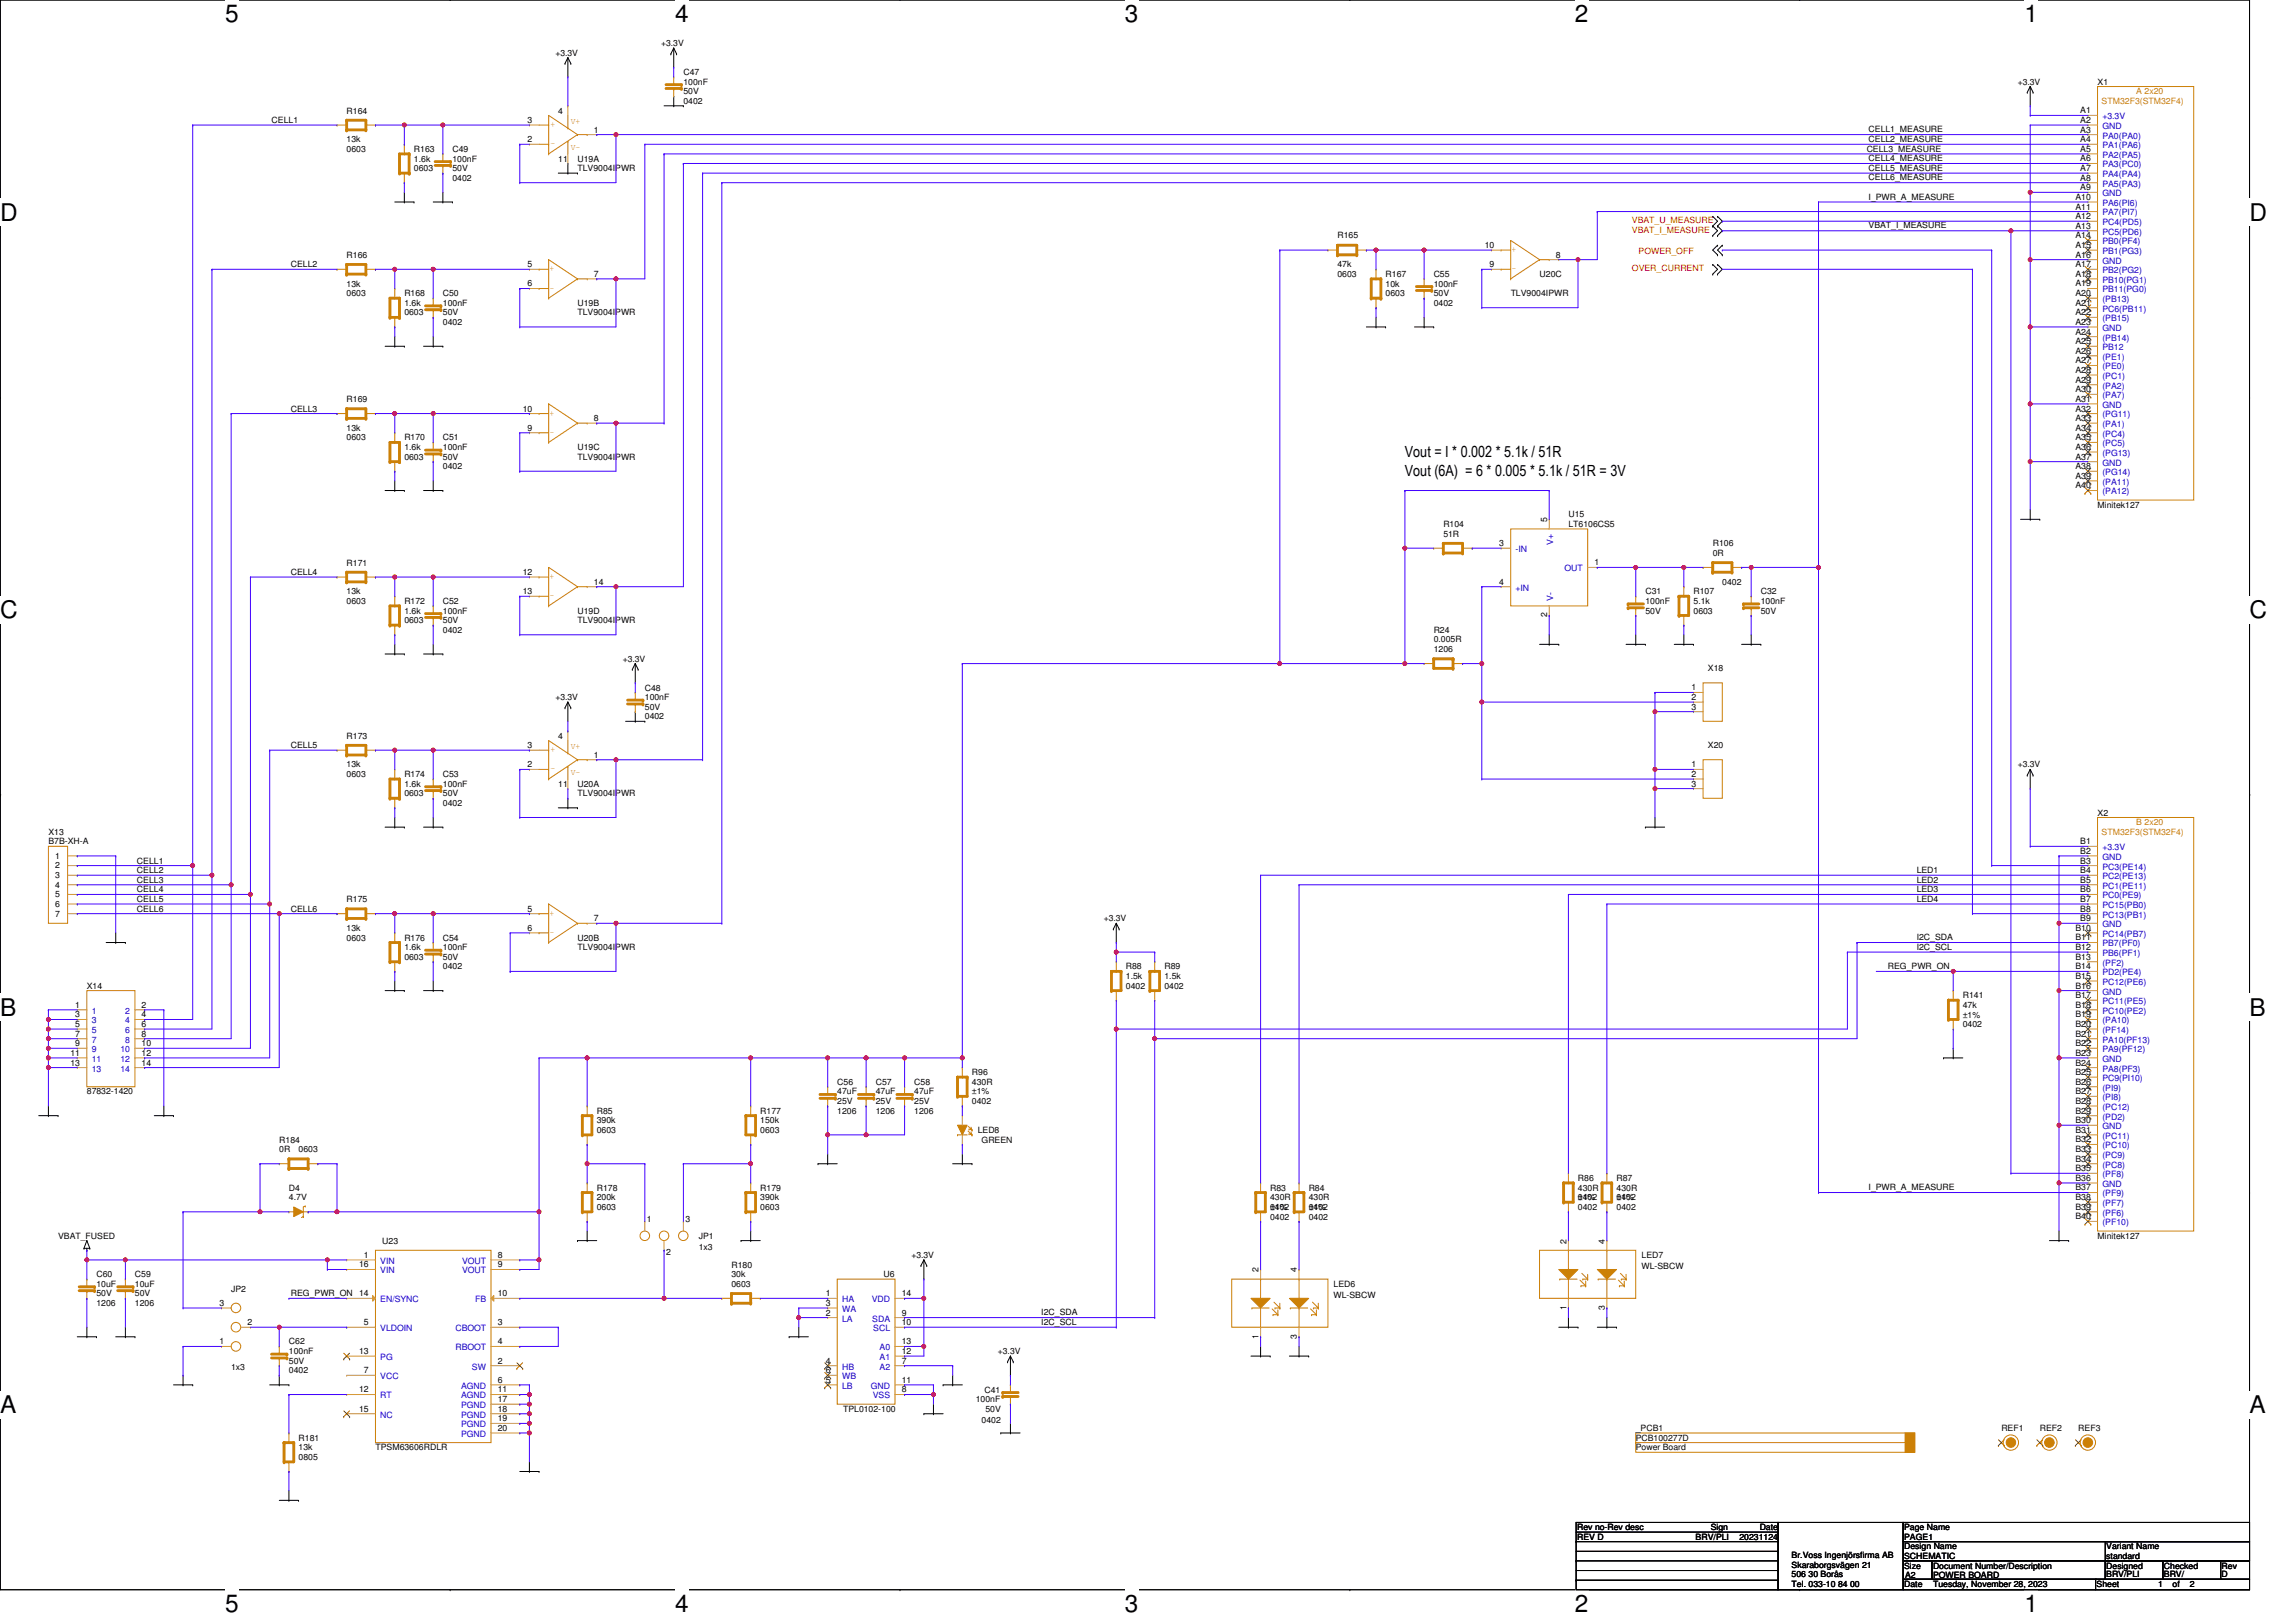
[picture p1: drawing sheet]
<svg xmlns="http://www.w3.org/2000/svg" width="297mm" height="210mm" viewBox="0 0 297 210" stroke-linecap="round" stroke-linejoin="round" font-family="sans-serif">
<defs><g id="words">
<g font-size="3.2">
<text x="29.1" y="2.9">5</text>
<text x="87.3" y="2.9">4</text>
<text x="145.5" y="2.9">3</text>
<text x="203.7" y="2.9">2</text>
<text x="261.9" y="2.9">1</text>
<text x="0" y="28.6">D</text>
<text x="291" y="28.6">D</text>
<text x="0" y="80">C</text>
<text x="291" y="80">C</text>
<text x="0" y="131.4">B</text>
<text x="291" y="131.4">B</text>
<text x="0" y="182.9">A</text>
<text x="291" y="182.9">A</text>
<text x="29.1" y="208.6">5</text>
<text x="87.3" y="208.6">4</text>
<text x="145.5" y="208.6">3</text>
<text x="203.7" y="208.6">2</text>
<text x="261.9" y="208.6">1</text>
</g>
<g font-size="2">
<text x="181.8" y="59.1">Vout = I * 0.002 * 5.1k / 51R</text>
<text x="181.8" y="61.6">Vout (6A) = 6 * 0.005 * 5.1k / 51R = 3V</text>
</g>
<g font-size="1.1">
<text x="85.5" y="6">+3.3V</text>
<text x="71.9" y="7.2">+3.3V</text>
<text x="88.4" y="9.7">C47</text>
<text x="88.4" y="11">100nF</text>
<text x="261" y="11">+3.3V</text>
<text x="271.4" y="11">X1</text>
<text x="35.1" y="15.9">CELL1</text>
<text x="44.8" y="14.7">R164</text>
<text x="68.2" y="15.9">3</text>
<text x="72.2" y="14.7">4</text>
<text x="76.8" y="17.2">1</text>
<text x="88.4" y="12.2">50V</text>
<text x="88.4" y="13.4">0402</text>
<text x="241.7" y="17.1">CELL1_MEASURE</text>
<text x="269.1" y="14.7">A1</text>
<text x="269.1" y="17.2">A3</text>
<text x="269.1" y="15.9">A2</text>
<text x="44.8" y="18.4">13k</text>
<text x="44.8" y="19.7">0603</text>
<text x="53.6" y="19.7">R163</text>
<text x="53.6" y="20.9">1.6k</text>
<text x="53.6" y="22.2">0603</text>
<text x="58.5" y="19.7">C49</text>
<text x="58.5" y="20.9">100nF</text>
<text x="58.5" y="22.2">50V</text>
<text x="58.5" y="23.4">0402</text>
<text x="68.2" y="18.4">2</text>
<text x="72.2" y="20.9">11</text>
<text x="74.7" y="20.9">U19A</text>
<text x="74.7" y="22.2">TLV9004IPWR</text>
<text x="241.5" y="19.6">CELL3_MEASURE</text>
<text x="241.7" y="18.4">CELL2_MEASURE</text>
<text x="241.7" y="20.8">CELL4_MEASURE</text>
<text x="241.7" y="22.1">CELL5_MEASURE</text>
<text x="241.7" y="23.3">CELL6_MEASURE</text>
<text x="269.1" y="18.4">A4</text>
<text x="269.1" y="19.7">A5</text>
<text x="269.1" y="20.9">A6</text>
<text x="269.1" y="22.1">A7</text>
<text x="269.1" y="23.4">A8</text>
<text x="241.7" y="25.8">I_PWR_A_MEASURE</text>
<text x="241.7" y="29.6">VBAT_I_MEASURE</text>
<text x="268.5" y="25.9">A10</text>
<text x="268.5" y="27.1">A11</text>
<text x="268.5" y="28.4">A12</text>
<text x="268.5" y="29.6">A13</text>
<text x="269.1" y="24.6">A9</text>
<text x="37.6" y="34.6">CELL2</text>
<text x="44.8" y="33.4">R166</text>
<text x="68.2" y="34.6">5</text>
<text x="76.8" y="35.8">7</text>
<text x="173" y="30.9">R165</text>
<text x="173" y="34.6">47k</text>
<text x="173" y="35.8">0603</text>
<text x="179.3" y="35.8">R167</text>
<text x="185.5" y="35.8">C55</text>
<text x="192.1" y="32.1">10</text>
<text x="192.7" y="34.6">9</text>
<text x="199.2" y="35.8">U20C</text>
<text x="201.3" y="33.3">8</text>
<text x="268.5" y="30.9">A14</text>
<text x="268.5" y="32.1">A15</text>
<text x="268.5" y="34.6">A17</text>
<text x="268.5" y="35.8">A18</text>
<text x="268.5" y="33.3">A16</text>
<text x="44.8" y="37.1">13k</text>
<text x="44.8" y="38.3">0603</text>
<text x="52.3" y="38.3">R168</text>
<text x="52.3" y="39.6">1.6k</text>
<text x="52.3" y="40.8">0603</text>
<text x="57.3" y="38.3">C50</text>
<text x="57.3" y="39.6">100nF</text>
<text x="57.3" y="40.8">50V</text>
<text x="68.2" y="37.1">6</text>
<text x="74.7" y="39.6">U19B</text>
<text x="74.7" y="40.8">TLV9004IPWR</text>
<text x="179.3" y="37.1">10k</text>
<text x="179.3" y="38.3">0603</text>
<text x="185.5" y="37.1">100nF</text>
<text x="185.5" y="38.3">50V</text>
<text x="185.5" y="39.6">0402</text>
<text x="195.4" y="38.3">TLV9004IPWR</text>
<text x="268.5" y="37.1">A19</text>
<text x="268.5" y="38.3">A20</text>
<text x="268.5" y="39.6">A21</text>
<text x="268.5" y="40.8">A22</text>
<text x="57.3" y="42.1">0402</text>
<text x="268.5" y="43.3">A24</text>
<text x="268.5" y="45.8">A26</text>
<text x="268.5" y="47">A27</text>
<text x="268.5" y="42">A23</text>
<text x="268.5" y="44.5">A25</text>
<text x="37.6" y="53.3">CELL3</text>
<text x="44.8" y="52">R169</text>
<text x="67.6" y="53.3">10</text>
<text x="268.5" y="52">A31</text>
<text x="268.5" y="48.3">A28</text>
<text x="268.5" y="49.5">A29</text>
<text x="268.5" y="50.8">A30</text>
<text x="268.5" y="53.3">A32</text>
<text x="44.8" y="55.8">13k</text>
<text x="44.8" y="57">0603</text>
<text x="52.3" y="57">R170</text>
<text x="52.3" y="58.3">1.6k</text>
<text x="52.3" y="59.5">0603</text>
<text x="57.3" y="57">C51</text>
<text x="57.3" y="58.3">100nF</text>
<text x="57.3" y="59.5">50V</text>
<text x="68.2" y="55.7">9</text>
<text x="74.7" y="58.3">U19C</text>
<text x="74.7" y="59.5">TLV9004IPWR</text>
<text x="76.8" y="54.5">8</text>
<text x="268.5" y="54.5">A33</text>
<text x="268.5" y="55.7">A34</text>
<text x="268.5" y="57">A35</text>
<text x="268.5" y="58.2">A36</text>
<text x="268.5" y="59.5">A37</text>
<text x="57.3" y="60.7">0402</text>
<text x="268.5" y="63.2">A40</text>
<text x="268.5" y="62">A39</text>
<text x="268.5" y="60.7">A38</text>
<text x="271.4" y="65.7">Minitek127</text>
<text x="186.7" y="68.2">R104</text>
<text x="186.7" y="69.4">51R</text>
<text x="193.9" y="70.7">3</text>
<text x="200.2" y="67.6" transform="rotate(-90 200.2 67.6)">5</text>
<text x="202.9" y="67">U15</text>
<text x="202.9" y="68.2">LT6106CS5</text>
<text x="221.6" y="70.7">R106</text>
<text x="221.6" y="71.9">0R</text>
<text x="37.6" y="74.4">CELL4</text>
<text x="44.8" y="73.2">R171</text>
<text x="44.8" y="76.9">13k</text>
<text x="67.6" y="74.4">12</text>
<text x="67.6" y="76.9">13</text>
<text x="76.8" y="75.7">14</text>
<text x="193.9" y="75.7">4</text>
<text x="206.3" y="73.2">1</text>
<text x="212.9" y="76.9">C31</text>
<text x="219.1" y="76.9">R107</text>
<text x="222.8" y="75.7">0402</text>
<text x="227.8" y="76.9">C32</text>
<text x="44.8" y="78.2">0603</text>
<text x="52.3" y="78.2">R172</text>
<text x="52.3" y="79.4">1.6k</text>
<text x="52.3" y="80.6">0603</text>
<text x="57.3" y="78.2">C52</text>
<text x="57.3" y="79.4">100nF</text>
<text x="57.3" y="80.6">50V</text>
<text x="57.3" y="81.9">0402</text>
<text x="74.7" y="79.4">U19D</text>
<text x="74.7" y="80.6">TLV9004IPWR</text>
<text x="185.5" y="81.9">R24</text>
<text x="185.5" y="83.1">0.005R</text>
<text x="200.2" y="79.9" transform="rotate(-90 200.2 79.9)">2</text>
<text x="212.9" y="78.2">100nF</text>
<text x="212.9" y="79.4">50V</text>
<text x="219.1" y="78.2">5.1k</text>
<text x="219.1" y="79.4">0603</text>
<text x="227.8" y="78.2">100nF</text>
<text x="227.8" y="79.4">50V</text>
<text x="80.6" y="85.6">+3.3V</text>
<text x="83.4" y="89.4">C48</text>
<text x="185.5" y="84.4">1206</text>
<text x="218.8" y="89.3">1</text>
<text x="221" y="86.9">X18</text>
<text x="44.8" y="95.6">R173</text>
<text x="71.9" y="90.6">+3.3V</text>
<text x="72.2" y="95.6">4</text>
<text x="83.4" y="90.6">100nF</text>
<text x="83.4" y="91.9">50V</text>
<text x="83.4" y="93.1">0402</text>
<text x="218.8" y="90.6">2</text>
<text x="218.8" y="91.8">3</text>
<text x="37.6" y="96.8">CELL5</text>
<text x="44.8" y="99.3">13k</text>
<text x="44.8" y="100.6">0603</text>
<text x="52.3" y="100.6">R174</text>
<text x="52.3" y="101.8">1.6k</text>
<text x="57.3" y="100.6">C53</text>
<text x="57.3" y="101.8">100nF</text>
<text x="68.2" y="99.3">2</text>
<text x="68.2" y="96.8">3</text>
<text x="72.2" y="101.8">11</text>
<text x="74.7" y="101.8">U20A</text>
<text x="76.8" y="98.1">1</text>
<text x="218.8" y="99.3">1</text>
<text x="218.8" y="100.6">2</text>
<text x="218.8" y="101.8">3</text>
<text x="221" y="96.8">X20</text>
<text x="261" y="99.3">+3.3V</text>
<text x="52.3" y="103">0603</text>
<text x="57.3" y="103">50V</text>
<text x="57.3" y="104.3">0402</text>
<text x="74.7" y="103">TLV9004IPWR</text>
<text x="271.4" y="105.5">X2</text>
<text x="6.3" y="108">X13</text>
<text x="6.3" y="109.3">B7B-XH-A</text>
<text x="7.1" y="111.1">1</text>
<text x="7.1" y="112.4">2</text>
<text x="7.1" y="113.6">3</text>
<text x="17.7" y="111.8">CELL1</text>
<text x="17.7" y="113">CELL2</text>
<text x="248" y="113">LED1</text>
<text x="269.1" y="109.3">B1</text>
<text x="269.1" y="110.5">B2</text>
<text x="269.1" y="111.7">B3</text>
<text x="269.1" y="113">B4</text>
<text x="7.1" y="114.9">4</text>
<text x="7.1" y="116.1">5</text>
<text x="7.1" y="117.4">6</text>
<text x="7.1" y="118.6">7</text>
<text x="17.7" y="114.2">CELL3</text>
<text x="17.7" y="115.5">CELL4</text>
<text x="17.7" y="116.7">CELL5</text>
<text x="17.7" y="118">CELL6</text>
<text x="37.6" y="118">CELL6</text>
<text x="44.8" y="116.7">R175</text>
<text x="68.2" y="118">5</text>
<text x="76.8" y="119.2">7</text>
<text x="142.8" y="119.2">+3.3V</text>
<text x="248" y="114.2">LED2</text>
<text x="248" y="115.5">LED3</text>
<text x="248" y="116.7">LED4</text>
<text x="269.1" y="114.2">B5</text>
<text x="269.1" y="115.5">B6</text>
<text x="269.1" y="116.7">B7</text>
<text x="269.1" y="118">B8</text>
<text x="269.1" y="119.2">B9</text>
<text x="44.8" y="120.5">13k</text>
<text x="44.8" y="121.7">0603</text>
<text x="52.3" y="121.7">R176</text>
<text x="52.3" y="123">1.6k</text>
<text x="52.3" y="124.2">0603</text>
<text x="57.3" y="121.7">C54</text>
<text x="57.3" y="123">100nF</text>
<text x="57.3" y="124.2">50V</text>
<text x="57.3" y="125.5">0402</text>
<text x="68.2" y="120.5">6</text>
<text x="74.7" y="121.7">U20B</text>
<text x="74.7" y="123">TLV9004IPWR</text>
<text x="145.7" y="125.5">R88</text>
<text x="150.6" y="125.5">R89</text>
<text x="244.2" y="125.4">REG_PWR_ON</text>
<text x="248" y="121.7">I2C_SDA</text>
<text x="248" y="122.9">I2C_SCL</text>
<text x="268.5" y="120.5">B10</text>
<text x="268.5" y="121.7">B11</text>
<text x="268.5" y="122.9">B12</text>
<text x="268.5" y="124.2">B13</text>
<text x="268.5" y="125.4">B14</text>
<text x="9.7" y="130.4">1</text>
<text x="9.7" y="131.7">3</text>
<text x="11.2" y="127.9">X14</text>
<text x="18.3" y="130.4">2</text>
<text x="18.3" y="131.7">4</text>
<text x="145.7" y="126.7">1.5k</text>
<text x="145.7" y="127.9">0402</text>
<text x="150.6" y="126.7">1.5k</text>
<text x="150.6" y="127.9">0402</text>
<text x="253.9" y="129.2">R141</text>
<text x="253.9" y="130.4">47k</text>
<text x="253.9" y="131.7">±1%</text>
<text x="268.5" y="126.7">B15</text>
<text x="268.5" y="129.2">B17</text>
<text x="268.5" y="130.4">B18</text>
<text x="268.5" y="131.7">B19</text>
<text x="268.5" y="127.9">B16</text>
<text x="9.1" y="136.6">11</text>
<text x="9.1" y="137.9">13</text>
<text x="9.7" y="132.9">5</text>
<text x="9.7" y="134.2">7</text>
<text x="9.7" y="135.4">9</text>
<text x="18.3" y="132.9">6</text>
<text x="18.3" y="134.2">8</text>
<text x="18.3" y="135.4">10</text>
<text x="18.3" y="136.6">12</text>
<text x="18.3" y="137.9">14</text>
<text x="253.9" y="132.9">0402</text>
<text x="268.5" y="132.9">B20</text>
<text x="268.5" y="134.2">B21</text>
<text x="268.5" y="135.4">B22</text>
<text x="268.5" y="137.9">B24</text>
<text x="268.5" y="136.6">B23</text>
<text x="11.2" y="141.6">87832-1420</text>
<text x="108.3" y="140.4">C56</text>
<text x="108.3" y="141.6">47uF</text>
<text x="108.3" y="142.9">25V</text>
<text x="113.3" y="140.4">C57</text>
<text x="113.3" y="141.6">47uF</text>
<text x="113.3" y="142.9">25V</text>
<text x="118.3" y="140.4">C58</text>
<text x="118.3" y="141.6">47uF</text>
<text x="118.3" y="142.9">25V</text>
<text x="125.7" y="139.1">R96</text>
<text x="125.7" y="140.4">430R</text>
<text x="125.7" y="141.6">±1%</text>
<text x="125.7" y="142.9">0402</text>
<text x="268.5" y="139.1">B25</text>
<text x="268.5" y="140.4">B26</text>
<text x="268.5" y="141.6">B27</text>
<text x="268.5" y="142.9">B28</text>
<text x="36.1" y="147.9">R184</text>
<text x="36.1" y="149.1">0R</text>
<text x="38.6" y="149.1">0603</text>
<text x="77.2" y="144.1">R85</text>
<text x="77.2" y="145.4">390k</text>
<text x="77.2" y="146.6">0603</text>
<text x="98.4" y="144.1">R177</text>
<text x="98.4" y="145.4">150k</text>
<text x="98.4" y="146.6">0603</text>
<text x="108.3" y="144.1">1206</text>
<text x="113.3" y="144.1">1206</text>
<text x="118.3" y="144.1">1206</text>
<text x="126.5" y="146.6">LED8</text>
<text x="127" y="147.9">GREEN</text>
<text x="268.5" y="145.4">B30</text>
<text x="268.5" y="144.1">B29</text>
<text x="268.5" y="146.6">B31</text>
<text x="268.5" y="147.8">B32</text>
<text x="268.5" y="149.1">B33</text>
<text x="37.4" y="154.1">D4</text>
<text x="37.4" y="155.3">4.7V</text>
<text x="77.2" y="154.1">R178</text>
<text x="77.2" y="155.3">200k</text>
<text x="98.4" y="154.1">R179</text>
<text x="98.4" y="155.3">390k</text>
<text x="164.3" y="154.1">R83</text>
<text x="164.3" y="155.3">430R</text>
<text x="169.3" y="154.1">R84</text>
<text x="169.3" y="155.3">430R</text>
<text x="204.1" y="155.3">±1%</text>
<text x="204.1" y="152.8">R86</text>
<text x="204.1" y="154.1">430R</text>
<text x="204.1" y="155.3">0402</text>
<text x="209.1" y="155.3">±1%</text>
<text x="209.1" y="152.8">R87</text>
<text x="209.1" y="154.1">430R</text>
<text x="209.1" y="155.3">0402</text>
<text x="241.7" y="154">I_PWR_A_MEASURE</text>
<text x="268.5" y="150.3">B34</text>
<text x="268.5" y="151.6">B35</text>
<text x="268.5" y="154.1">B37</text>
<text x="268.5" y="155.3">B38</text>
<text x="268.5" y="152.8">B36</text>
<text x="7.5" y="160.3">VBAT_FUSED</text>
<text x="49.5" y="161">U23</text>
<text x="77.2" y="156.6">0603</text>
<text x="83.7" y="158.2">1</text>
<text x="88.7" y="158.2">3</text>
<text x="90.4" y="160.3">JP1</text>
<text x="90.4" y="161.8">1x3</text>
<text x="98.4" y="156.6">0603</text>
<text x="164.3" y="156.6">±1%</text>
<text x="164.3" y="156.6">0402</text>
<text x="164.3" y="157.8">0402</text>
<text x="169.3" y="156.6">±1%</text>
<text x="169.3" y="156.6">0402</text>
<text x="169.3" y="157.8">0402</text>
<text x="202.6" y="160.9" transform="rotate(-90 202.6 160.9)">2</text>
<text x="204.1" y="156.6">0402</text>
<text x="207.6" y="160.9" transform="rotate(-90 207.6 160.9)">4</text>
<text x="209.1" y="156.6">0402</text>
<text x="268.5" y="156.6">B39</text>
<text x="268.5" y="157.8">B40</text>
<text x="271.4" y="160.3">Minitek127</text>
<text x="12.5" y="165.3">C60</text>
<text x="12.5" y="166.5">10uF</text>
<text x="12.5" y="167.8">50V</text>
<text x="17.5" y="165.3">C59</text>
<text x="17.5" y="166.5">10uF</text>
<text x="17.5" y="167.8">50V</text>
<text x="29.9" y="167.2">JP2</text>
<text x="37.6" y="167.7">REG_PWR_ON</text>
<text x="46.5" y="164">16</text>
<text x="46.5" y="167.8">14</text>
<text x="47.1" y="162.8">1</text>
<text x="64.4" y="162.8">8</text>
<text x="64.4" y="164">9</text>
<text x="64.4" y="167.8">10</text>
<text x="86.2" y="162.4">2</text>
<text x="94.6" y="164">R180</text>
<text x="94.6" y="165.3">30k</text>
<text x="94.6" y="166.5">0603</text>
<text x="106.8" y="167.8">1</text>
<text x="114.3" y="165.3">U6</text>
<text x="116.7" y="167.8">14</text>
<text x="117.9" y="162.8">+3.3V</text>
<text x="162.8" y="164.7" transform="rotate(-90 162.8 164.7)">2</text>
<text x="167.8" y="164.7" transform="rotate(-90 167.8 164.7)">4</text>
<text x="172.5" y="166.5">LED6</text>
<text x="212.4" y="162.8">LED7</text>
<text x="212.4" y="164.3">WL-SBCW</text>
<text x="12.5" y="169">1206</text>
<text x="17.5" y="169">1206</text>
<text x="28.4" y="174">1</text>
<text x="28.4" y="169">3</text>
<text x="32" y="171.5">2</text>
<text x="37.4" y="174">C62</text>
<text x="47.1" y="171.5">5</text>
<text x="64.4" y="171.5">3</text>
<text x="64.4" y="174">4</text>
<text x="106.8" y="170.2">2</text>
<text x="106.8" y="169">3</text>
<text x="116.7" y="174">13</text>
<text x="116.7" y="170.2">9</text>
<text x="116.7" y="171.5">10</text>
<text x="134.7" y="171.4">I2C_SCL</text>
<text x="134.7" y="170.2">I2C_SDA</text>
<text x="162.8" y="173.2" transform="rotate(-90 162.8 173.2)">1</text>
<text x="167.8" y="173.2" transform="rotate(-90 167.8 173.2)">3</text>
<text x="172.5" y="168">WL-SBCW</text>
<text x="202.6" y="169.5" transform="rotate(-90 202.6 169.5)">1</text>
<text x="207.6" y="169.5" transform="rotate(-90 207.6 169.5)">3</text>
<text x="29.9" y="177.2">1x3</text>
<text x="37.4" y="175.2">100nF</text>
<text x="37.4" y="176.5">50V</text>
<text x="37.4" y="177.7">0402</text>
<text x="46.5" y="175.2">13</text>
<text x="47.1" y="177.7">7</text>
<text x="64.4" y="176.5">2</text>
<text x="64.4" y="179">6</text>
<text x="106.8" y="176.5">4</text>
<text x="106.8" y="179">5</text>
<text x="106.8" y="177.7">6</text>
<text x="116.7" y="175.2">12</text>
<text x="116.7" y="176.5">7</text>
<text x="116.7" y="179">11</text>
<text x="129.1" y="175.2">+3.3V</text>
<text x="46.5" y="180.2">12</text>
<text x="46.5" y="182.7">15</text>
<text x="64.4" y="180.2">11</text>
<text x="64.4" y="181.5">17</text>
<text x="64.4" y="182.7">18</text>
<text x="64.4" y="183.9">19</text>
<text x="64.4" y="185.2">20</text>
<text x="109.1" y="182.7">TPL0102-100</text>
<text x="116.7" y="180.2">8</text>
<text x="126.2" y="181.5">100nF</text>
<text x="127" y="184.2">0402</text>
<text x="127.4" y="180.2">C41</text>
<text x="127.5" y="182.7">50V</text>
<text x="211.6" y="185.2">_PCB1</text>
<text x="258.9" y="185.2">REF1</text>
<text x="263.9" y="185.2">REF2</text>
<text x="268.9" y="185.2">REF3</text>
<text x="38.6" y="186.4">R181</text>
<text x="38.6" y="187.7">13k</text>
<text x="38.6" y="188.9">0805</text>
<text x="48.6" y="187.7">TPSM63606RDLR</text>
<text x="211.6" y="186.4">PCB100277D</text>
<text x="211.6" y="187.7">Power Board</text>
<text x="204" y="199.3">REV D</text>
<text x="204" y="198">Rev no-Rev desc</text>
<text x="219.4" y="199.3">BRV/PLI</text>
<text x="221.3" y="198">Sign</text>
<text x="225" y="199.3">20231124</text>
<text x="227.7" y="198">Date</text>
<text x="231.8" y="202.9">Skaraborgsvägen 21</text>
<text x="231.8" y="201.6">Br.Voss Ingenjörsfirma AB</text>
<text x="246.3" y="200.5">Design Name</text>
<text x="246.3" y="203">Size</text>
<text x="246.3" y="198">Page Name</text>
<text x="246.3" y="199.3">PAGE1</text>
<text x="246.3" y="201.8">SCHEMATIC</text>
<text x="250.1" y="203">Document Number/Description</text>
<text x="272.5" y="201.8">standard</text>
<text x="272.5" y="203">Designed</text>
<text x="272.5" y="200.5">Variant Name</text>
<text x="279.9" y="203">Checked</text>
<text x="287.4" y="203">Rev</text>
<text x="231.8" y="204.1">506 30 Borås</text>
<text x="231.8" y="205.4">Tel. 033-10 84 00</text>
<text x="246.3" y="205.4">Date</text>
<text x="246.5" y="204.2">A2</text>
<text x="250.1" y="204.2">POWER BOARD</text>
<text x="250.1" y="205.4">Tuesday, November 28, 2023</text>
<text x="271.2" y="205.4">Sheet</text>
<text x="272.5" y="204.1">BRV/PLI</text>
<text x="279.2" y="205.4">1</text>
<text x="279.9" y="204.1">BRV/</text>
<text x="281.1" y="205.4">of</text>
<text x="283.3" y="205.4">2</text>
<text x="287.4" y="204.1">D</text>
</g>
<g font-size="1.1" fill="#cc8006">
<text x="71.2" y="16.4">+</text>
<text x="73.8" y="16.1">V+</text>
<text x="271.9" y="13.4">STM32F3(STM32F4)</text>
<text x="276.4" y="12.2">A 2x20</text>
<text x="71.2" y="18.9">-</text>
<text x="73.8" y="19.4">V-</text>
<text x="71.1" y="35.1">+</text>
<text x="195.6" y="35.1">-</text>
<text x="195.6" y="32.6">+</text>
<text x="71.1" y="37.6">-</text>
<text x="71.1" y="53.8">+</text>
<text x="71.1" y="56.3">-</text>
<text x="71.1" y="77.4">-</text>
<text x="71.1" y="74.9">+</text>
<text x="71.2" y="97.3">+</text>
<text x="71.2" y="99.8">-</text>
<text x="73.8" y="97">V+</text>
<text x="73.8" y="100.3">V-</text>
<text x="276.4" y="106.8">B 2x20</text>
<text x="271.9" y="108">STM32F3(STM32F4)</text>
<text x="71.1" y="118.5">+</text>
<text x="71.1" y="121">-</text>
</g>
<g font-size="1.1" fill="#00c">
<text x="272" y="15.4">+3.3V</text>
<text x="272" y="17.9">PA0(PA0)</text>
<text x="272" y="16.7">GND</text>
<text x="272" y="19.2">PA1(PA6)</text>
<text x="272" y="20.4">PA2(PA5)</text>
<text x="272" y="21.7">PA3(PC0)</text>
<text x="272" y="22.9">PA4(PA4)</text>
<text x="272" y="24.2">PA5(PA3)</text>
<text x="272" y="26.6">PA6(PI6)</text>
<text x="272" y="27.9">PA7(PI7)</text>
<text x="272" y="29.1">PC4(PD5)</text>
<text x="272" y="25.4">GND</text>
<text x="272" y="30.4">PC5(PD6)</text>
<text x="272" y="31.6">PB0(PF4)</text>
<text x="272" y="32.9">PB1(PG3)</text>
<text x="272" y="35.4">PB2(PG2)</text>
<text x="272" y="34.1">GND</text>
<text x="272" y="36.6">PB10(PG1)</text>
<text x="272" y="37.8">PB11(PG0)</text>
<text x="272" y="39.1">(PB13)</text>
<text x="272" y="40.3">PC6(PB11)</text>
<text x="272" y="41.6">(PB15)</text>
<text x="272" y="44.1">(PB14)</text>
<text x="272" y="46.6">(PE1)</text>
<text x="272" y="47.8">(PE0)</text>
<text x="272" y="42.8">GND</text>
<text x="272" y="45.3">PB12</text>
<text x="272" y="52.8">GND</text>
<text x="272" y="49">(PC1)</text>
<text x="272" y="50.3">(PA2)</text>
<text x="272" y="51.5">(PA7)</text>
<text x="272" y="54">(PG11)</text>
<text x="272" y="55.3">(PA1)</text>
<text x="272" y="56.5">(PC4)</text>
<text x="272" y="57.8">(PC5)</text>
<text x="272" y="59">(PG13)</text>
<text x="272" y="64">(PA12)</text>
<text x="272" y="62.7">(PA11)</text>
<text x="272" y="61.5">(PG14)</text>
<text x="272" y="60.3">GND</text>
<text x="196.1" y="71.4">-IN</text>
<text x="200.9" y="70.5" transform="rotate(-90 200.9 70.5)">V+</text>
<text x="196.1" y="76.4">+IN</text>
<text x="200.9" y="77.8" transform="rotate(-90 200.9 77.8)">V-</text>
<text x="202.4" y="73.9">OUT</text>
<text x="272" y="110">+3.3V</text>
<text x="272" y="111.3">GND</text>
<text x="272" y="112.5">PC3(PE14)</text>
<text x="272" y="113.8">PC2(PE13)</text>
<text x="272" y="115">PC1(PE11)</text>
<text x="272" y="116.3">PC0(PE9)</text>
<text x="272" y="117.5">PC15(PB0)</text>
<text x="272" y="118.7">PC13(PB1)</text>
<text x="272" y="120">GND</text>
<text x="272" y="121.2">PC14(PB7)</text>
<text x="272" y="122.5">PB7(PF0)</text>
<text x="272" y="123.7">PB6(PF1)</text>
<text x="272" y="125">(PF2)</text>
<text x="11.9" y="131.2">1</text>
<text x="16.2" y="131.2">2</text>
<text x="272" y="126.2">PD2(PE4)</text>
<text x="272" y="127.5">PC12(PE6)</text>
<text x="272" y="129.9">PC11(PE5)</text>
<text x="272" y="131.2">PC10(PE2)</text>
<text x="272" y="128.7">GND</text>
<text x="11.9" y="132.4">3</text>
<text x="11.9" y="133.7">5</text>
<text x="11.9" y="134.9">7</text>
<text x="11.9" y="136.2">9</text>
<text x="11.9" y="137.4">11</text>
<text x="15.6" y="136.2">10</text>
<text x="15.6" y="137.4">12</text>
<text x="16.2" y="132.4">4</text>
<text x="16.2" y="133.7">6</text>
<text x="16.2" y="134.9">8</text>
<text x="272" y="132.4">(PA10)</text>
<text x="272" y="133.7">(PF14)</text>
<text x="272" y="134.9">PA10(PF13)</text>
<text x="272" y="136.2">PA9(PF12)</text>
<text x="272" y="137.4">GND</text>
<text x="11.9" y="138.7">13</text>
<text x="15.6" y="138.7">14</text>
<text x="272" y="138.7">PA8(PF3)</text>
<text x="272" y="139.9">PC9(PI10)</text>
<text x="272" y="141.1">(PI9)</text>
<text x="272" y="142.4">(PI8)</text>
<text x="272" y="143.6">(PC12)</text>
<text x="272" y="146.1">GND</text>
<text x="272" y="144.9">(PD2)</text>
<text x="272" y="147.4">(PC11)</text>
<text x="272" y="148.6">(PC10)</text>
<text x="272" y="149.9">(PC9)</text>
<text x="272" y="151.1">(PC8)</text>
<text x="272" y="152.3">(PF8)</text>
<text x="272" y="154.8">(PF9)</text>
<text x="272" y="153.6">GND</text>
<text x="272" y="156.1">(PF7)</text>
<text x="272" y="157.3">(PF6)</text>
<text x="272" y="158.6">(PF10)</text>
<text x="49.2" y="163.6">VIN</text>
<text x="49.2" y="164.8">VIN</text>
<text x="59.8" y="163.6">VOUT</text>
<text x="59.8" y="164.8">VOUT</text>
<text x="49.2" y="168.5">EN/SYNC</text>
<text x="49.2" y="172.3">VLDOIN</text>
<text x="58.9" y="172.3">CBOOT</text>
<text x="61.5" y="168.5">FB</text>
<text x="108.9" y="168.5">HA</text>
<text x="108.9" y="171">LA</text>
<text x="108.9" y="169.8">WA</text>
<text x="112.8" y="168.5">VDD</text>
<text x="112.8" y="171">SDA</text>
<text x="113" y="172.3">SCL</text>
<text x="49.2" y="176">PG</text>
<text x="49.2" y="178.5">VCC</text>
<text x="58.9" y="174.8">RBOOT</text>
<text x="59.6" y="179.7">AGND</text>
<text x="61.1" y="177.2">SW</text>
<text x="108.9" y="177.2">HB</text>
<text x="108.9" y="179.7">LB</text>
<text x="108.9" y="178.5">WB</text>
<text x="112.7" y="179.7">GND</text>
<text x="113.8" y="174.8">A0</text>
<text x="113.8" y="176">A1</text>
<text x="113.8" y="177.2">A2</text>
<text x="49.2" y="181">RT</text>
<text x="49.2" y="183.5">NC</text>
<text x="59.6" y="181">AGND</text>
<text x="59.6" y="182.2">PGND</text>
<text x="59.6" y="183.5">PGND</text>
<text x="59.6" y="184.7">PGND</text>
<text x="59.6" y="185.9">PGND</text>
<text x="112.9" y="181">VSS</text>
</g>
<g font-size="1.1" fill="#f00">
<text x="211.1" y="28.9">VBAT_U_MEASURE</text>
<text x="211.1" y="35.1">OVER_CURRENT</text>
<text x="211.1" y="30.1">VBAT_I_MEASURE</text>
<text x="212" y="32.9">POWER_OFF</text>
</g>
</g></defs>
<path d="M0 0h291v205.7h-291z" fill="none" stroke="#000" stroke-width=".13"/>
<g fill="#fff">
<path d="M29.1 0h1.8v3.5h-1.8z"/>
<path d="M29.1 205.7h1.8v3.6h-1.8z"/>
</g>
<path d="M58.2 0h.1M58.2 205.7h.1" fill="none" stroke="#000" stroke-width=".13"/>
<g fill="#fff">
<path d="M87.3 0h1.8v3.5h-1.8z"/>
<path d="M87.3 205.7h1.8v3.6h-1.8z"/>
</g>
<path d="M116.4 0h.1M116.4 205.7h.1" fill="none" stroke="#000" stroke-width=".13"/>
<g fill="#fff">
<path d="M145.5 0h1.8v3.5h-1.8z"/>
<path d="M145.5 205.7h1.8v3.6h-1.8z"/>
</g>
<path d="M174.6 0h.1M174.6 205.7h.1" fill="none" stroke="#000" stroke-width=".13"/>
<g fill="#fff">
<path d="M203.7 0h1.8v3.5h-1.8z"/>
<path d="M203.7 205.7h1.8v3.6h-1.8z"/>
</g>
<path d="M232.8 0h.1M232.8 205.7h.1" fill="none" stroke="#000" stroke-width=".13"/>
<g fill="#fff">
<path d="M261.9 0h1.8v3.5h-1.8z"/>
<path d="M261.9 205.7h1.8v3.6h-1.8z"/>
<path d="M0 25.7h2.3v3.5h-2.3z"/>
<path d="M291 25.7h2.3v3.5h-2.3z"/>
<path d="M0 77.1h2.3v3.6h-2.3z"/>
<path d="M291 77.1h2.3v3.6h-2.3z"/>
</g>
<path d="M0 51.4h.1M291 51.4h.1" fill="none" stroke="#000" stroke-width=".13"/>
<g fill="#fff">
<path d="M0 128.6h2.1v3.5h-2.1z"/>
<path d="M291 128.6h2.1v3.5h-2.1z"/>
</g>
<path d="M0 102.9h.1M291 102.9h.1" fill="none" stroke="#000" stroke-width=".13"/>
<g fill="#fff">
<path d="M0 180h2.1v3.5h-2.1z"/>
<path d="M291 180h2.1v3.5h-2.1z"/>
</g>
<g fill="none" stroke="#000" stroke-width=".13">
<path d="M73.1 8.2h.1M73.5 7.5h.1M73.5 7.5v2.5M73.5 7.5l-.4 .7M73.5 7.5l.3 .7M73.8 8.2h.1M85.9 13.7h2.5M86.8 7h.1M87.2 13.7h.1M87.2 6.2h.1M87.2 6.2v2.5M87.2 12.4v1.3"/>
<path d="M87.2 6.2l-.4 .8M87.2 6.2l.3 .8M87.5 7h.1M88.4 13.7h.1M262.3 11.9h.1M262.7 11.2h.1M262.7 11.2v2.5M262.7 11.2l-.4 .7M262.7 11.2l.3 .7M263 11.9h.1M51.1 26.1h2.5M52.3 26.1h.1"/>
<path d="M52.3 24.9v1.2M53.6 26.1h.1M56 26.1h2.5M57.3 26.1h.1M57.3 24.9v1.2M58.5 26.1h.1M72.2 22.4h2.5M73.5 22.4h.1M73.5 21.2v1.2M74.7 22.4h.1M221.6 34.2h.1M221.6 35.5h.1"/>
<path d="M221.6 29.3h.1M221.6 30.5h.1M221.6 28h.1M221.6 34.2l.6 .7-.6 .6M221.6 29.3l.6 .6-.6 .6M221.6 28l.6 .6-.6 .7M222.2 35.5h.1M222.2 34.2h.1M222.2 31.7h.1M222.2 33h.1M222.2 30.5h.1M222.2 29.3h.1"/>
<path d="M222.2 28h.1M222.2 34.2l.6 .7-.6 .6M222.2 31.7l-.6 .7 .6 .6M222.2 29.3l.6 .6-.6 .6M222.2 28l.6 .6-.6 .7M222.8 31.7h.1M222.8 33h.1M222.8 31.7l-.6 .7 .6 .6M49.8 44.8h2.5M51.1 44.8h.1M51.1 43.6v1.2M52.3 44.8h.1"/>
<path d="M54.8 44.8h2.5M56 44.8h.1M56 43.6v1.2M57.3 44.8h.1M176.8 42.3h2.5M178 42.3h.1M178 41.1v1.2M179.3 42.3h.1M183 42.3h2.5M184.2 42.3h.1M184.2 41.1v1.2M185.5 42.3h.1"/>
<path d="M49.8 63.5h2.5M51.1 63.5h.1M51.1 62.2v1.3M52.3 63.5h.1M54.8 63.5h2.5M56 63.5h.1M56 62.2v1.3M57.3 63.5h.1M261.4 67.2h2.5M262.7 67.2h.1M262.7 66v1.2M263.9 67.2h.1"/>
<path d="M49.8 84.6h2.5M51.1 84.6h.1M51.1 83.4v1.2M52.3 84.6h.1M54.8 84.6h2.5M56 84.6h.1M56 83.4v1.2M57.3 84.6h.1M73.1 91.6h.1M73.5 90.9h.1M73.5 90.9v2.4M73.5 90.9l-.4 .7"/>
<path d="M73.5 90.9l.3 .7M73.8 91.6h.1M80.9 93.3h2.5M81.8 86.6h.1M82.2 93.3h.1M82.2 85.9h.1M82.2 85.9v2.5M82.2 92.1v1.2M82.2 85.9l-.4 .7M82.2 85.9l.4 .7M82.6 86.6h.1M83.4 93.3h.1"/>
<path d="M199.2 83.4h2.5M200.4 83.4h.1M200.4 82.1v1.3M201.7 83.4h.1M210.4 83.4h2.5M211.6 83.4h.1M211.6 82.1v1.3M212.9 83.4h.1M216.6 83.4h2.5M217.8 83.4h.1M217.8 82.1v1.3M219.1 83.4h.1"/>
<path d="M225.3 83.4h2.5M226.6 83.4h.1M226.6 82.1v1.3M227.8 83.4h.1M262.7 99.6h.1M262.7 99.6v2.5M262.7 99.6l-.4 .7M262.7 99.6l.3 .7M49.8 107h2.5M51.1 107h.1M51.1 105.8v1.2M52.3 107h.1"/>
<path d="M54.8 107h2.5M56 107h.1M56 105.8v1.2M57.3 107h.1M72.2 104.5h2.5M73.5 104.5h.1M73.5 103.3v1.2M74.7 104.5h.1M144.4 119.5h.1M144.4 119.5v2.5M144.4 119.5l-.4 .7M144.4 119.5l.4 .7"/>
<path d="M212.9 107h.1M212.9 107h2.5M214.1 107h.1M214.1 105.8v1.2M262.3 100.3h.1M263 100.3h.1M13.7 122h2.5M15 122h.1M15 120.7v1.3M16.2 122h.1M49.8 128.2h2.5M51.1 128.2h.1"/>
<path d="M51.1 126.9v1.3M52.3 128.2h.1M54.8 128.2h2.5M56 128.2h.1M56 126.9v1.3M57.3 128.2h.1M144 120.2h.1M144.8 120.2h.1M251.4 136.9h.1M251.4 136.9h2.5M252.7 136.9h.1M252.7 135.7v1.2"/>
<path d="M0 154.3h.1M5 144.4h2.5M6.3 144.4h.1M6.3 143.1v1.3M7.5 144.4h.1M20 144.4h2.4M21.2 144.4h.1M21.2 143.1v1.3M22.4 144.4h.1M76 159.3v1.2M97.1 159.3v1.2M105.8 150.6h.1"/>
<path d="M105.8 150.6h2.5M107.1 150.6h.1M107.1 149.4v1.2M123.3 150.6h2.4M124.5 150.6h.1M124.5 149.4v1.2M125.7 150.6h.1M266.4 159.3v1.2M291 154.3h.1M10 173h2.5M10.9 161.5h.1M10.9 161.5h.7"/>
<path d="M11.2 161.8h.1M11.2 160.5h.1M11.2 173h.1M11.2 161.5v.3M11.2 171.8v1.2M11.2 160.5l-.3 1M11.2 160.5l.4 1M11.6 161.5h.1M12.5 173h.1M15 173h2.5M16.2 173h.1M16.2 171.8v1.2"/>
<path d="M17.5 173h.1M22.4 179.2h2.5M23.7 179.2h.1M23.7 178v1.2M24.9 179.2h.1M34.9 179.2h2.5M36.1 179.2h.1M36.1 178v1.2M37.4 179.2h.1M74.7 160.5h.1M74.7 160.5h2.5M76 160.5h.1"/>
<path d="M95.9 160.5h.1M95.9 160.5h2.5M97.1 160.5h.1M102.1 173h.1M102.1 173h2.5M103.3 173h.1M103.3 171.8v1.2M119.1 163.8h.1M119.5 163h.1M119.5 163v2.5M119.5 163l.4 .8M119.5 163l-.4 .8"/>
<path d="M119.9 163.8h.1M122 179.2h.1M122 179.2h2.5M123.3 179.2h.1M123.3 178v1.2M130.4 176.2h.1M130.7 175.5h.1M130.7 175.5v2.5M130.7 175.5l.4 .7M130.7 175.5l-.3 .7M131.1 176.2h.1M161.8 175.5h2.5"/>
<path d="M163.1 175.5h.1M163.1 174.2v1.3M164.3 175.5h.1M166.8 175.5h2.5M168.1 175.5h.1M168.1 174.2v1.3M169.3 175.5h.1M201.7 171.8h2.4M202.9 171.8h.1M202.9 170.5v1.3M204.1 171.8h.1M206.6 171.8h2.5"/>
<path d="M207.9 171.8h.1M207.9 170.5v1.3M209.1 171.8h.1M265.1 160.5h2.5M266.4 160.5h.1M267.6 160.5h.1M36.1 194.2h2.5M37.4 194.2h.1M37.4 192.9v1.3M38.6 194.2h.1M67.2 190.4h2.5M68.5 190.4h.1"/>
<path d="M68.5 189.2v1.2M69.7 190.4h.1M119.5 183h.1M119.5 183h2.5M120.8 183h.1M120.8 181.7v1.3M129.5 185.4h.1M129.5 185.4h2.5M130.7 185.4h.1M130.7 184.2v1.2M203.9 197h26.1v8.7h-26.1zM203.9 199.5h.1"/>
<path d="M203.9 198.3h26.1M203.9 199.5h26.1M230 197h16.2v8.7h-16.2zM230 198.3h.1M246.2 197h44.8v2.5h-44.8zM246.2 199.5h44.8v2.5h-44.8zM272.4 199.5h18.6v2.5h-18.6zM203.9 202h.1M203.9 204.5h.1M203.9 200.8h26.1M203.9 202h26.1M203.9 203.2h26.1"/>
<path d="M203.9 204.5h26.1M230 200.8h.1M230 203.2h.1M246.2 202h3.8v2.4h-3.8zM246.2 204.4h24.9v1.3h-24.9zM250 202h22.4v2.4h-22.4zM271.1 204.4h19.9v1.3h-19.9zM272.4 202h7.4v2.4h-7.4zM279.8 202h7.5v2.4h-7.5zM287.3 202h3.7v2.4h-3.7z"/>
</g>
<path d="M168.1 156.8h.1M168.1 154.3h.1M168.1 153.1v1.2M168.1 156.8v1.3" fill="none" stroke="#cc8006" stroke-width=".13"/>
<path d="M167.4 156.8h1.3" fill="none" stroke="#cc8006" stroke-width=".37"/>
<circle cx="167.4" cy="156.8" r=".19" fill="#cc8006"/>
<path d="M167.4 154.3h1.3" fill="none" stroke="#cc8006" stroke-width=".37"/>
<circle cx="167.4" cy="154.3" r=".19" fill="#cc8006"/>
<path d="M167.4 154.3v2.5" fill="none" stroke="#cc8006" stroke-width=".37"/>
<circle cx="167.4" cy="154.3" r=".19" fill="#cc8006"/>
<path d="M168.7 154.3v2.5" fill="none" stroke="#cc8006" stroke-width=".37"/>
<circle cx="168.7" cy="154.3" r=".19" fill="#cc8006"/>
<path d="M168.1 153.1h.1M168.1 158.1h.1" fill="none" stroke="#a84" stroke-width=".13"/>
<path d="M226.6 78.8h.1M226.6 78.8v.9" fill="none" stroke="#cc8006" stroke-width=".13"/>
<path d="M225.6 78.2h1.9" fill="none" stroke="#cc8006" stroke-width=".37"/>
<circle cx="225.6" cy="78.2" r=".19" fill="#cc8006"/>
<path d="M225.6 78.7h1.9" fill="none" stroke="#cc8006" stroke-width=".37"/>
<circle cx="225.6" cy="78.7" r=".19" fill="#cc8006"/>
<path d="M226.6 78h.1M226.6 77.2v.8M117 141.5h.1M117 140.6v.9" fill="none" stroke="#cc8006" stroke-width=".13"/>
<path d="M226.6 79.7h.1M226.6 77.2h.1" fill="none" stroke="#a84" stroke-width=".13"/>
<path d="M116 142.1h2" fill="none" stroke="#cc8006" stroke-width=".37"/>
<circle cx="118" cy="142.1" r=".19" fill="#cc8006"/>
<path d="M116 141.6h2" fill="none" stroke="#cc8006" stroke-width=".37"/>
<circle cx="118" cy="141.6" r=".19" fill="#cc8006"/>
<path d="M97.1 156.8h.1M97.1 154.3h.1M97.1 153.1v1.2M97.1 156.8v1.3M117 142.3h.1M117 142.3v.8" fill="none" stroke="#cc8006" stroke-width=".13"/>
<path d="M117 140.6h.1M117 143.1h.1" fill="none" stroke="#a84" stroke-width=".13"/>
<path d="M96.5 156.8h1.2" fill="none" stroke="#cc8006" stroke-width=".37"/>
<circle cx="96.5" cy="156.8" r=".19" fill="#cc8006"/>
<path d="M96.5 154.3h1.2" fill="none" stroke="#cc8006" stroke-width=".37"/>
<circle cx="96.5" cy="154.3" r=".19" fill="#cc8006"/>
<path d="M96.5 154.3v2.5" fill="none" stroke="#cc8006" stroke-width=".37"/>
<circle cx="96.5" cy="154.3" r=".19" fill="#cc8006"/>
<path d="M97.7 154.3v2.5" fill="none" stroke="#cc8006" stroke-width=".37"/>
<circle cx="97.7" cy="154.3" r=".19" fill="#cc8006"/>
<path d="M219.1 99.6h.1M219.1 99.6h1.2M219.1 100.8h.1M219.1 102.1h.1M219.1 100.8h1.2M219.1 102.1h1.2M97.1 153.1h.1M97.1 158.1h.1" fill="none" stroke="#a84" stroke-width=".13"/>
<path d="M220.3 98.3h2.5v5h-2.5zM36.1 175.1h.1M36.1 174.2v.9" fill="none" stroke="#cc8006" stroke-width=".13"/>
<path d="M35.1 175.7h2" fill="none" stroke="#cc8006" stroke-width=".37"/>
<circle cx="37.1" cy="175.7" r=".19" fill="#cc8006"/>
<path d="M35.1 175.2h2" fill="none" stroke="#cc8006" stroke-width=".37"/>
<circle cx="37.1" cy="175.2" r=".19" fill="#cc8006"/>
<path d="M36.1 175.9h.1M36.1 175.9v.8M48.6 161.8h14.9v24.9h-14.9z" fill="none" stroke="#cc8006" stroke-width=".13"/>
<path d="M36.1 174.2h.1M36.1 176.7h.1M44.8 163h.1M44.8 164.3h.1M44.8 163h3.8M44.8 164.3h3.8" fill="none" stroke="#a84" stroke-width=".13"/>
<path d="M48.2 167.7l.4 .3-.4 .4z" fill="#a84"/>
<g fill="none" stroke="#a84" stroke-width=".13">
<path d="M44.8 168h.1M44.8 171.8h.1M44.8 175.5h.1M44.8 178h.1M44.8 168h3.8M44.8 171.8h3.8M44.8 175.5h3.8M44.8 178h3.8M48.2 167.7l.4 .3-.4 .4zM63.5 163h3.7M63.5 164.3h3.7M67.2 163h.1"/>
<path d="M67.2 164.3h.1M44.8 180.5h.1M44.8 183h.1M44.8 180.5h3.8M44.8 183h3.8"/>
</g>
<path d="M44.5 175.9h.1M44.5 175.1l.7 .8M45.2 175.1l-.7 .8M45.2 175.9h.1M44.5 183.3h.1M44.5 182.6l.7 .7M45.2 182.6l-.7 .7M45.2 183.3h.1" fill="none" stroke="#804000" stroke-width=".13"/>
<path d="M63.9 167.7v.7l-.4-.4z" fill="#a84"/>
<g fill="none" stroke="#a84" stroke-width=".13">
<path d="M63.5 168h3.7M63.5 171.8h3.7M63.5 174.2h3.7M63.5 176.7h3.7M63.5 179.2h3.7M63.9 167.7v.7l-.4-.4zM67.2 168h.1M67.2 171.8h.1M67.2 174.2h.1M67.2 176.7h.1M67.2 179.2h.1M63.5 180.5h3.7"/>
<path d="M63.5 181.7h3.7M63.5 183h3.7M63.5 184.2h3.7M63.5 185.4h3.7M67.2 180.5h.1M67.2 181.7h.1M67.2 183h.1M67.2 184.2h.1M67.2 185.4h.1"/>
</g>
<path d="M66.9 177.1h.1M66.9 176.4l.7 .7M67.6 176.4l-.7 .7M67.6 177.1h.1" fill="none" stroke="#804000" stroke-width=".13"/>
<path d="M123.9 146.9h.1M123.9 146.9h1.2" fill="none" stroke="#cc8006" stroke-width=".13"/>
<path d="M123.9 145.6h1.2l-.6 1.3z" fill-rule="evenodd" fill="#cc8006"/>
<g fill="none" stroke="#cc8006" stroke-width=".13">
<path d="M51.1 38.6h.1M51.1 37.3v1.3M51.1 41.1h.1M51.1 41.1v1.2M123.9 145.6h1.2l-.6 1.3zM125.3 145.7l.4 .5M125.3 146.4l.4 .5M125.4 146.1h.1M125.4 146.7h.1M125.4 146.1l.3 .1M125.4 146.7l.3 .2M125.6 145.9l.1 .3"/>
<path d="M125.6 146.5l.1 .4M125.7 146.2h.1M125.7 146.9h.1"/>
</g>
<path d="M124.5 144.4h.1M124.5 148.1h.1M124.5 144.4v1.2M124.5 146.9v1.2" fill="none" stroke="#a84" stroke-width=".13"/>
<path d="M50.4 38.6h1.3" fill="none" stroke="#cc8006" stroke-width=".37"/>
<circle cx="51.7" cy="38.6" r=".19" fill="#cc8006"/>
<path d="M50.4 41.1h1.3" fill="none" stroke="#cc8006" stroke-width=".37"/>
<circle cx="51.7" cy="41.1" r=".19" fill="#cc8006"/>
<path d="M51.7 38.6v2.5" fill="none" stroke="#cc8006" stroke-width=".37"/>
<circle cx="51.7" cy="41.1" r=".19" fill="#cc8006"/>
<path d="M50.4 38.6v2.5" fill="none" stroke="#cc8006" stroke-width=".37"/>
<circle cx="50.4" cy="41.1" r=".19" fill="#cc8006"/>
<path d="M51.1 37.3h.1M51.1 42.3h.1" fill="none" stroke="#a84" stroke-width=".13"/>
<path d="M11.2 166.4h.1M11.2 165.5v.9" fill="none" stroke="#cc8006" stroke-width=".13"/>
<path d="M10.2 167h2" fill="none" stroke="#cc8006" stroke-width=".37"/>
<circle cx="12.2" cy="167" r=".19" fill="#cc8006"/>
<path d="M10.2 166.5h2" fill="none" stroke="#cc8006" stroke-width=".37"/>
<circle cx="12.2" cy="166.5" r=".19" fill="#cc8006"/>
<path d="M178 36.1h.1M178 38.6h.1M178 34.9v1.2M178 38.6v1.2M11.2 167.2h.1M11.2 167.2v.8" fill="none" stroke="#cc8006" stroke-width=".13"/>
<path d="M11.2 165.5h.1M11.2 168h.1" fill="none" stroke="#a84" stroke-width=".13"/>
<path d="M177.4 36.1h1.2" fill="none" stroke="#cc8006" stroke-width=".37"/>
<circle cx="178.6" cy="36.1" r=".19" fill="#cc8006"/>
<path d="M177.4 38.6h1.2" fill="none" stroke="#cc8006" stroke-width=".37"/>
<circle cx="178.6" cy="38.6" r=".19" fill="#cc8006"/>
<path d="M178.6 36.1v2.5" fill="none" stroke="#cc8006" stroke-width=".37"/>
<circle cx="178.6" cy="38.6" r=".19" fill="#cc8006"/>
<path d="M177.4 36.1v2.5" fill="none" stroke="#cc8006" stroke-width=".37"/>
<circle cx="177.4" cy="38.6" r=".19" fill="#cc8006"/>
<path d="M178 39.8h.1M178 34.9h.1M28.7 174.2h.1M28.7 169.3h.1M28.7 174.2h1.2M28.7 169.3h1.2M31.2 171.8h1.2M32.4 171.8h.1" fill="none" stroke="#a84" stroke-width=".13"/>
<g fill="none" stroke="#cc8006" stroke-width=".13">
<path d="M112.1 141.5h.1M112.1 140.6v.9"/>
<circle cx="30.5" cy="171.7" r=".62"/>
<circle cx="30.5" cy="174.2" r=".62"/>
<circle cx="30.5" cy="169.3" r=".62"/>
</g>
<path d="M111.1 142.1h1.9" fill="none" stroke="#cc8006" stroke-width=".37"/>
<circle cx="113" cy="142.1" r=".19" fill="#cc8006"/>
<path d="M111.1 141.6h1.9" fill="none" stroke="#cc8006" stroke-width=".37"/>
<circle cx="113" cy="141.6" r=".19" fill="#cc8006"/>
<path d="M112.1 142.3h.1M112.1 142.3v.8M37.4 189.2h.1M37.4 186.7h.1M37.4 185.4v1.3M37.4 189.2v1.2" fill="none" stroke="#cc8006" stroke-width=".13"/>
<path d="M112.1 140.6h.1M112.1 143.1h.1" fill="none" stroke="#a84" stroke-width=".13"/>
<path d="M36.8 189.2h1.2" fill="none" stroke="#cc8006" stroke-width=".37"/>
<circle cx="36.8" cy="189.2" r=".19" fill="#cc8006"/>
<path d="M36.8 186.7h1.2" fill="none" stroke="#cc8006" stroke-width=".37"/>
<circle cx="36.8" cy="186.7" r=".19" fill="#cc8006"/>
<path d="M36.8 186.7v2.5" fill="none" stroke="#cc8006" stroke-width=".37"/>
<circle cx="36.8" cy="186.7" r=".19" fill="#cc8006"/>
<path d="M38 186.7v2.5" fill="none" stroke="#cc8006" stroke-width=".37"/>
<circle cx="38" cy="186.7" r=".19" fill="#cc8006"/>
<path d="M37.4 185.4h.1M37.4 190.4h.1" fill="none" stroke="#a84" stroke-width=".13"/>
<path d="M43.6 16.2h1.2M44.8 16.2h.1M47.3 16.2h.1M47.3 16.2h1.3" fill="none" stroke="#cc8006" stroke-width=".13"/>
<path d="M47.3 15.6v1.2" fill="none" stroke="#cc8006" stroke-width=".37"/>
<circle cx="47.3" cy="16.8" r=".19" fill="#cc8006"/>
<path d="M44.8 15.6v1.2" fill="none" stroke="#cc8006" stroke-width=".37"/>
<circle cx="44.8" cy="16.8" r=".19" fill="#cc8006"/>
<path d="M44.8 16.8h2.5" fill="none" stroke="#cc8006" stroke-width=".37"/>
<circle cx="44.8" cy="16.8" r=".19" fill="#cc8006"/>
<path d="M44.8 15.6h2.5" fill="none" stroke="#cc8006" stroke-width=".37"/>
<circle cx="44.8" cy="15.6" r=".19" fill="#cc8006"/>
<path d="M43.6 16.2h.1M48.6 16.2h.1" fill="none" stroke="#a84" stroke-width=".13"/>
<path d="M57.3 19.9v.9M57.3 20.8h.1" fill="none" stroke="#cc8006" stroke-width=".13"/>
<path d="M56.3 21.4h2" fill="none" stroke="#cc8006" stroke-width=".37"/>
<circle cx="58.3" cy="21.4" r=".19" fill="#cc8006"/>
<path d="M56.3 20.9h2" fill="none" stroke="#cc8006" stroke-width=".37"/>
<circle cx="58.3" cy="20.9" r=".19" fill="#cc8006"/>
<g fill="none" stroke="#cc8006" stroke-width=".13">
<path d="M57.3 21.5h.1M57.3 21.5v.9M69.7 74.7h.1M69.7 77.2h.1M69.7 74.7h1.3M69.7 77.2h1.3M71 78.4h.1M71 73.4h.1M71 73.4v5M71 73.4l3.7 2.5M74.7 75.9h.1M74.7 75.9l-3.7 2.5"/>
<path d="M74.7 75.9h1.3M76 75.9h.1M82.2 90.5h.1M82.2 89.6v.9"/>
</g>
<path d="M57.3 19.9h.1M57.3 22.4h.1M68.5 74.7h.1M68.5 77.2h.1M68.5 74.7h1.2M68.5 77.2h1.2M76 75.9h1.2M77.2 75.9h.1" fill="none" stroke="#a84" stroke-width=".13"/>
<path d="M81.2 91.1h2" fill="none" stroke="#cc8006" stroke-width=".37"/>
<circle cx="83.2" cy="91.1" r=".19" fill="#cc8006"/>
<path d="M81.2 90.6h2" fill="none" stroke="#cc8006" stroke-width=".37"/>
<circle cx="83.2" cy="90.6" r=".19" fill="#cc8006"/>
<path d="M82.2 91.2h.1M82.2 91.2v.9" fill="none" stroke="#cc8006" stroke-width=".13"/>
<path d="M82.2 89.6h.1M82.2 92.1h.1" fill="none" stroke="#a84" stroke-width=".13"/>
<circle cx="260.2" cy="186.7" r=".62" fill="#cc8006"/>
<g fill="none" stroke="#cc8006" stroke-width=".13">
<path d="M43.6 53.5h1.2M44.8 53.5h.1M47.3 53.5h.1M47.3 53.5h1.3M220.3 88.4h2.5v4.9h-2.5z"/>
<circle cx="260.1" cy="186.7" r=".99"/>
<circle cx="260.2" cy="186.7" r=".62"/>
</g>
<path d="M219.1 89.6h.1M219.1 90.9h.1M219.1 92.1h.1M219.1 89.6h1.2M219.1 90.9h1.2M219.1 92.1h1.2M258.9 186.7h.1" fill="none" stroke="#a84" stroke-width=".13"/>
<path d="M258.5 187.1h.1M258.5 186.3l.8 .8M259.3 186.3l-.8 .8M259.3 187.1h.1" fill="none" stroke="#804000" stroke-width=".13"/>
<path d="M47.3 52.9v1.2" fill="none" stroke="#cc8006" stroke-width=".37"/>
<circle cx="47.3" cy="54.1" r=".19" fill="#cc8006"/>
<path d="M44.8 52.9v1.2" fill="none" stroke="#cc8006" stroke-width=".37"/>
<circle cx="44.8" cy="54.1" r=".19" fill="#cc8006"/>
<path d="M44.8 54.1h2.5" fill="none" stroke="#cc8006" stroke-width=".37"/>
<circle cx="44.8" cy="54.1" r=".19" fill="#cc8006"/>
<path d="M44.8 52.9h2.5" fill="none" stroke="#cc8006" stroke-width=".37"/>
<circle cx="44.8" cy="52.9" r=".19" fill="#cc8006"/>
<path d="M43.6 53.5h.1M48.6 53.5h.1" fill="none" stroke="#a84" stroke-width=".13"/>
<path d="M107.1 141.5h.1M107.1 140.6v.9" fill="none" stroke="#cc8006" stroke-width=".13"/>
<path d="M106.1 142.1h2" fill="none" stroke="#cc8006" stroke-width=".37"/>
<circle cx="108.1" cy="142.1" r=".19" fill="#cc8006"/>
<path d="M106.1 141.6h2" fill="none" stroke="#cc8006" stroke-width=".37"/>
<circle cx="108.1" cy="141.6" r=".19" fill="#cc8006"/>
<path d="M37.4 156.8h2.5M39.9 156.8h.1M107.1 142.3h.1M107.1 142.3v.8" fill="none" stroke="#cc8006" stroke-width=".13"/>
<path d="M107.1 140.6h.1M107.1 143.1h.1" fill="none" stroke="#a84" stroke-width=".13"/>
<path d="M38 156.2l1.2 .6-1.2 .6z" fill-rule="evenodd" fill="#cc8006"/>
<path d="M56 101.7h.1M56 100.8v.9M38 156.2l1.2 .6-1.2 .6zM39.2 157.4h.1M39.2 157.4l-.2 .2M39.5 156.1h.1M39.5 156.1l-.3 .1v1.2" fill="none" stroke="#cc8006" stroke-width=".13"/>
<path d="M37.4 156.8h.1M39.9 156.8h.1" fill="none" stroke="#a84" stroke-width=".13"/>
<path d="M55.1 102.3h1.9" fill="none" stroke="#cc8006" stroke-width=".37"/>
<circle cx="57" cy="102.3" r=".19" fill="#cc8006"/>
<path d="M55.1 101.8h1.9" fill="none" stroke="#cc8006" stroke-width=".37"/>
<circle cx="57" cy="101.8" r=".19" fill="#cc8006"/>
<path d="M271.4 11.2h12.4v53.5h-12.4zM56 102.4h.1M56 102.4v.9M97.1 146.9h.1M97.1 144.4h.1M97.1 143.1v1.3M97.1 146.9v1.2" fill="none" stroke="#cc8006" stroke-width=".13"/>
<g fill="none" stroke="#a84" stroke-width=".13">
<path d="M270.1 14.9h.1M270.1 17.4h.1M270.1 18.7h.1M270.1 19.9h.1M270.1 16.2h.1M270.1 14.9h1.3M270.1 17.4h1.3M270.1 18.7h1.3M270.1 19.9h1.3M270.1 16.2h1.3M270.1 21.2h.1M270.1 22.4h.1"/>
<path d="M270.1 23.6h.1M270.1 26.1h.1M270.1 27.4h.1M270.1 28.6h.1M270.1 29.9h.1M270.1 31.1h.1M270.1 32.4h.1M270.1 34.9h.1M270.1 36.1h.1M270.1 37.3h.1M270.1 38.6h.1M270.1 39.8h.1"/>
<path d="M270.1 33.6h.1M270.1 24.9h.1M270.1 21.2h1.3M270.1 22.4h1.3M270.1 23.6h1.3M270.1 26.1h1.3M270.1 27.4h1.3M270.1 28.6h1.3M270.1 29.9h1.3M270.1 31.1h1.3M270.1 32.4h1.3M270.1 34.9h1.3"/>
<path d="M270.1 36.1h1.3M270.1 37.3h1.3M270.1 38.6h1.3M270.1 39.8h1.3M270.1 33.6h1.3M270.1 24.9h1.3M270.1 41.1h.1M270.1 43.6h.1M270.1 46h.1M270.1 47.3h.1M270.1 42.3h.1M270.1 52.3h.1"/>
<path d="M270.1 44.8h.1M270.1 48.5h.1M270.1 49.8h.1M270.1 51h.1M270.1 53.5h.1M270.1 54.8h.1M270.1 56h.1M270.1 57.3h.1M270.1 58.5h.1M270.1 59.7h.1M270.1 41.1h1.3M270.1 43.6h1.3"/>
<path d="M270.1 46h1.3M270.1 47.3h1.3M270.1 42.3h1.3M270.1 52.3h1.3M270.1 44.8h1.3M270.1 48.5h1.3M270.1 49.8h1.3M270.1 51h1.3M270.1 53.5h1.3M270.1 54.8h1.3M270.1 56h1.3M270.1 57.3h1.3"/>
<path d="M270.1 58.5h1.3M270.1 59.7h1.3M270.1 63.5h.1M270.1 62.2h.1M270.1 61h.1M270.1 63.5h1.3M270.1 62.2h1.3M270.1 61h1.3M56 100.8h.1M56 103.3h.1"/>
</g>
<g fill="none" stroke="#804000" stroke-width=".13">
<path d="M269.7 31.5h.1M269.7 32.7h.1M269.7 35.2h.1M269.7 36.5h.1M269.7 39h.1M269.7 30.7l.8 .8M269.7 32l.8 .7M269.7 34.5l.8 .7M269.7 35.7l.8 .8M269.7 38.2l.8 .8M269.7 39.5l.8 .7M270.5 30.7l-.8 .8"/>
<path d="M270.5 32l-.8 .7M270.5 34.5l-.8 .7M270.5 35.7l-.8 .8M270.5 38.2l-.8 .8M270.5 39.5l-.8 .7M270.5 31.5h.1M270.5 32.7h.1M270.5 35.2h.1M270.5 36.5h.1M270.5 39h.1M269.7 40.2h.1M269.7 41.5h.1"/>
<path d="M269.7 43.9h.1M269.7 46.4h.1M269.7 47.7h.1M269.7 45.2h.1M269.7 48.9h.1M269.7 50.2h.1M269.7 51.4h.1M269.7 53.9h.1M269.7 55.1h.1M269.7 56.4h.1M269.7 57.6h.1M269.7 58.9h.1"/>
<path d="M269.7 40.7l.8 .8M269.7 43.2l.8 .7M269.7 45.7l.8 .7M269.7 46.9l.8 .8M269.7 44.4l.8 .8M269.7 48.2l.8 .7M269.7 49.4l.8 .8M269.7 50.7l.8 .7M269.7 53.1l.8 .8M269.7 54.4l.8 .7M269.7 55.6l.8 .8M269.7 56.9l.8 .7"/>
<path d="M269.7 58.1l.8 .8M270.5 40.7l-.8 .8M270.5 43.2l-.8 .7M270.5 45.7l-.8 .7M270.5 46.9l-.8 .8M270.5 44.4l-.8 .8M270.5 48.2l-.8 .7M270.5 49.4l-.8 .8M270.5 50.7l-.8 .7M270.5 53.1l-.8 .8M270.5 54.4l-.8 .7M270.5 55.6l-.8 .8"/>
<path d="M270.5 56.9l-.8 .7M270.5 58.1l-.8 .8M270.5 40.2h.1M270.5 41.5h.1M270.5 43.9h.1M270.5 46.4h.1M270.5 47.7h.1M270.5 45.2h.1M270.5 48.9h.1M270.5 50.2h.1M270.5 51.4h.1M270.5 53.9h.1"/>
<path d="M270.5 55.1h.1M270.5 56.4h.1M270.5 57.6h.1M270.5 58.9h.1M269.7 63.9h.1M269.7 62.6h.1M269.7 61.4h.1M269.7 63.1l.8 .8M269.7 61.9l.8 .7M269.7 60.6l.8 .8M270.5 63.1l-.8 .8M270.5 61.9l-.8 .7"/>
<path d="M270.5 60.6l-.8 .8M270.5 63.9h.1M270.5 62.6h.1M270.5 61.4h.1"/>
</g>
<path d="M96.5 146.9h1.2" fill="none" stroke="#cc8006" stroke-width=".37"/>
<circle cx="97.7" cy="146.9" r=".19" fill="#cc8006"/>
<path d="M96.5 144.4h1.2" fill="none" stroke="#cc8006" stroke-width=".37"/>
<circle cx="97.7" cy="144.4" r=".19" fill="#cc8006"/>
<path d="M97.7 144.4v2.5" fill="none" stroke="#cc8006" stroke-width=".37"/>
<circle cx="97.7" cy="144.4" r=".19" fill="#cc8006"/>
<path d="M96.5 144.4v2.5" fill="none" stroke="#cc8006" stroke-width=".37"/>
<circle cx="96.5" cy="144.4" r=".19" fill="#cc8006"/>
<path d="M97.1 143.1h.1M97.1 148.1h.1" fill="none" stroke="#a84" stroke-width=".13"/>
<path d="M51.1 78.4h.1M51.1 77.2v1.2M51.1 80.9h.1M51.1 80.9v1.2" fill="none" stroke="#cc8006" stroke-width=".13"/>
<path d="M50.4 78.4h1.3" fill="none" stroke="#cc8006" stroke-width=".37"/>
<circle cx="51.7" cy="78.4" r=".19" fill="#cc8006"/>
<path d="M50.4 80.9h1.3" fill="none" stroke="#cc8006" stroke-width=".37"/>
<circle cx="51.7" cy="80.9" r=".19" fill="#cc8006"/>
<path d="M51.7 78.4v2.5" fill="none" stroke="#cc8006" stroke-width=".37"/>
<circle cx="51.7" cy="80.9" r=".19" fill="#cc8006"/>
<path d="M50.4 78.4v2.5" fill="none" stroke="#cc8006" stroke-width=".37"/>
<circle cx="50.4" cy="80.9" r=".19" fill="#cc8006"/>
<path d="M51.1 77.2h.1M51.1 82.1h.1" fill="none" stroke="#a84" stroke-width=".13"/>
<path d="M36.1 150.6h1.3M37.4 150.6h.1M39.9 150.6h.1M39.9 150.6h1.2" fill="none" stroke="#cc8006" stroke-width=".13"/>
<path d="M39.9 150v1.2" fill="none" stroke="#cc8006" stroke-width=".37"/>
<circle cx="39.9" cy="151.2" r=".19" fill="#cc8006"/>
<path d="M37.4 150v1.2" fill="none" stroke="#cc8006" stroke-width=".37"/>
<circle cx="37.4" cy="151.2" r=".19" fill="#cc8006"/>
<path d="M37.4 151.2h2.5" fill="none" stroke="#cc8006" stroke-width=".37"/>
<circle cx="37.4" cy="151.2" r=".19" fill="#cc8006"/>
<path d="M37.4 150h2.5" fill="none" stroke="#cc8006" stroke-width=".37"/>
<circle cx="37.4" cy="150" r=".19" fill="#cc8006"/>
<path d="M36.1 150.6h.1M41.1 150.6h.1" fill="none" stroke="#a84" stroke-width=".13"/>
<path d="M211.6 78.8h.1M211.6 78.8v.9" fill="none" stroke="#cc8006" stroke-width=".13"/>
<path d="M210.6 78.2h2" fill="none" stroke="#cc8006" stroke-width=".37"/>
<circle cx="210.6" cy="78.2" r=".19" fill="#cc8006"/>
<path d="M210.6 78.7h2" fill="none" stroke="#cc8006" stroke-width=".37"/>
<circle cx="210.6" cy="78.7" r=".19" fill="#cc8006"/>
<path d="M51.1 57.3h.1M51.1 59.7h.1M51.1 56v1.3M51.1 59.7v1.3M211.6 78h.1M211.6 77.2v.8" fill="none" stroke="#cc8006" stroke-width=".13"/>
<path d="M211.6 79.7h.1M211.6 77.2h.1" fill="none" stroke="#a84" stroke-width=".13"/>
<path d="M50.4 57.3h1.3" fill="none" stroke="#cc8006" stroke-width=".37"/>
<circle cx="51.7" cy="57.3" r=".19" fill="#cc8006"/>
<path d="M50.4 59.7h1.3" fill="none" stroke="#cc8006" stroke-width=".37"/>
<circle cx="51.7" cy="59.7" r=".19" fill="#cc8006"/>
<path d="M51.7 57.3v2.4" fill="none" stroke="#cc8006" stroke-width=".37"/>
<circle cx="51.7" cy="59.7" r=".19" fill="#cc8006"/>
<path d="M50.4 57.3v2.4" fill="none" stroke="#cc8006" stroke-width=".37"/>
<circle cx="50.4" cy="59.7" r=".19" fill="#cc8006"/>
<path d="M51.1 56h.1M51.1 61h.1" fill="none" stroke="#a84" stroke-width=".13"/>
<path d="M87.2 10.8h.1M87.2 10v.8" fill="none" stroke="#cc8006" stroke-width=".13"/>
<path d="M86.2 11.5h2" fill="none" stroke="#cc8006" stroke-width=".37"/>
<circle cx="88.2" cy="11.5" r=".19" fill="#cc8006"/>
<path d="M86.2 11h2" fill="none" stroke="#cc8006" stroke-width=".37"/>
<circle cx="88.2" cy="11" r=".19" fill="#cc8006"/>
<g fill="none" stroke="#cc8006" stroke-width=".13">
<path d="M87.2 11.6h.1M87.2 11.6v.8M69.7 53.5h.1M69.7 56h.1M69.7 53.5h1.3M69.7 56h1.3M71 57.3h.1M71 52.3h.1M71 52.3v5M71 52.3l3.7 2.5M74.7 54.8h.1M74.7 54.8l-3.7 2.5"/>
<path d="M74.7 54.8h1.3M76 54.8h.1M211.6 185.4h36.1v2.5h-36.1z"/>
</g>
<path d="M87.2 10h.1M87.2 12.4h.1M68.5 53.5h.1M68.5 56h.1M68.5 53.5h1.2M68.5 56h1.2M76 54.8h1.2M77.2 54.8h.1" fill="none" stroke="#a84" stroke-width=".13"/>
<path d="M246.5 185.4h1.2v2.5h-1.2z" fill-rule="evenodd" fill="#cc8006"/>
<g fill="none" stroke="#cc8006" stroke-width=".13">
<path d="M56 122.8h.1M56 122v.8M211.6 186.7h.1M211.6 186.7h36.1M246.5 185.4h1.2v2.5h-1.2z"/>
<circle cx="83.4" cy="159.9" r=".62"/>
<circle cx="85.9" cy="159.9" r=".62"/>
<circle cx="88.4" cy="159.9" r=".62"/>
</g>
<path d="M83.4 158.1h.1M83.4 158.1v1.2M88.4 158.1h.1M88.4 158.1v1.2M85.9 161.8h.1M85.9 160.5v1.3" fill="none" stroke="#a84" stroke-width=".13"/>
<path d="M55.1 123.5h1.9" fill="none" stroke="#cc8006" stroke-width=".37"/>
<circle cx="57" cy="123.5" r=".19" fill="#cc8006"/>
<path d="M55.1 123h1.9" fill="none" stroke="#cc8006" stroke-width=".37"/>
<circle cx="57" cy="123" r=".19" fill="#cc8006"/>
<g fill="none" stroke="#cc8006" stroke-width=".13">
<path d="M69.7 97.1h1.3M69.7 99.6h1.3M71 97.1h.1M71 99.6h.1M73.5 99.2h.1M73.5 97.5h.1M73.5 95.8v1.7M73.5 99.2v1.6M74.7 98.3h.1M74.7 98.3l-3.7-2.5v5M74.7 98.3l-3.7 2.5M74.7 98.3h1.3"/>
<path d="M76 98.3h.1M71 100.8h.1M56 123.6h.1M56 123.6v.9M202.9 155.6h.1M202.9 153.1h.1M202.9 151.8v1.3M202.9 155.6v1.2"/>
</g>
<path d="M68.5 99.6h.1M68.5 97.1h.1M68.5 99.6h1.2M68.5 97.1h1.2M73.5 94.6h.1M73.5 94.6v1.2M76 98.3h1.2M77.2 98.3h.1M73.5 102.1h.1M73.5 100.8v1.3M56 122h.1M56 124.5h.1" fill="none" stroke="#a84" stroke-width=".13"/>
<path d="M202.3 155.6h1.2" fill="none" stroke="#cc8006" stroke-width=".37"/>
<circle cx="202.3" cy="155.6" r=".19" fill="#cc8006"/>
<path d="M202.3 153.1h1.2" fill="none" stroke="#cc8006" stroke-width=".37"/>
<circle cx="202.3" cy="153.1" r=".19" fill="#cc8006"/>
<path d="M202.3 153.1v2.5" fill="none" stroke="#cc8006" stroke-width=".37"/>
<circle cx="202.3" cy="153.1" r=".19" fill="#cc8006"/>
<path d="M203.5 153.1v2.5" fill="none" stroke="#cc8006" stroke-width=".37"/>
<circle cx="203.5" cy="153.1" r=".19" fill="#cc8006"/>
<path d="M202.9 151.8h.1M202.9 156.8h.1" fill="none" stroke="#a84" stroke-width=".13"/>
<path d="M184.2 85.9h1.3M185.5 85.9h.1M188 85.9h.1M188 85.9h1.2" fill="none" stroke="#cc8006" stroke-width=".13"/>
<path d="M185.5 85.3v1.2" fill="none" stroke="#cc8006" stroke-width=".37"/>
<circle cx="185.5" cy="85.3" r=".19" fill="#cc8006"/>
<path d="M188 85.3v1.2" fill="none" stroke="#cc8006" stroke-width=".37"/>
<circle cx="188" cy="85.3" r=".19" fill="#cc8006"/>
<path d="M185.5 85.3h2.5" fill="none" stroke="#cc8006" stroke-width=".37"/>
<circle cx="188" cy="85.3" r=".19" fill="#cc8006"/>
<path d="M185.5 86.5h2.5" fill="none" stroke="#cc8006" stroke-width=".37"/>
<circle cx="188" cy="86.5" r=".19" fill="#cc8006"/>
<path d="M184.2 85.9h.1M189.2 85.9h.1" fill="none" stroke="#a84" stroke-width=".13"/>
<path d="M184.2 37h.1M184.2 36.1v.9" fill="none" stroke="#cc8006" stroke-width=".13"/>
<path d="M183.2 37.6h2" fill="none" stroke="#cc8006" stroke-width=".37"/>
<circle cx="185.2" cy="37.6" r=".19" fill="#cc8006"/>
<path d="M183.2 37.1h2" fill="none" stroke="#cc8006" stroke-width=".37"/>
<circle cx="185.2" cy="37.1" r=".19" fill="#cc8006"/>
<path d="M184.2 37.7h.1M184.2 37.7v.9M6.3 109.5h2.4v10h-2.4z" fill="none" stroke="#cc8006" stroke-width=".13"/>
<g fill="none" stroke="#a84" stroke-width=".13">
<path d="M184.2 36.1h.1M184.2 38.6h.1M8.7 110.8h1.3M8.7 112h1.3M8.7 113.3h1.3M8.7 114.5h1.3M8.7 115.7h1.3M8.7 117h1.3M8.7 118.2h1.3M10 110.8h.1M10 112h.1M10 113.3h.1"/>
<path d="M10 114.5h.1M10 115.7h.1M10 117h.1M10 118.2h.1"/>
</g>
<circle cx="270.1" cy="186.7" r=".62" fill="#cc8006"/>
<g fill="none" stroke="#cc8006" stroke-width=".13">
<path d="M16.2 166.4h.1M16.2 165.5v.9"/>
<circle cx="270.1" cy="186.7" r=".99"/>
<circle cx="270.1" cy="186.7" r=".62"/>
</g>
<path d="M268.9 186.7h.1" fill="none" stroke="#a84" stroke-width=".13"/>
<path d="M268.5 187.1h.1M268.5 186.3l.8 .8M269.2 186.3l-.7 .8M269.3 187.1h.1" fill="none" stroke="#804000" stroke-width=".13"/>
<path d="M15.2 167h2" fill="none" stroke="#cc8006" stroke-width=".37"/>
<circle cx="17.2" cy="167" r=".19" fill="#cc8006"/>
<path d="M15.2 166.5h2" fill="none" stroke="#cc8006" stroke-width=".37"/>
<circle cx="17.2" cy="166.5" r=".19" fill="#cc8006"/>
<path d="M43.6 118.2h1.2M44.8 118.2h.1M47.3 118.2h.1M47.3 118.2h1.3M11.2 128.2h6.3v12.4h-6.3zM16.2 167.2h.1M16.2 167.2v.8" fill="none" stroke="#cc8006" stroke-width=".13"/>
<g fill="none" stroke="#a84" stroke-width=".13">
<path d="M10 130.7h.1M10 131.9h.1M10 133.2h.1M10 134.4h.1M10 135.7h.1M10 136.9h.1M10 138.2h.1M10 130.7h1.2M10 131.9h1.2M10 133.2h1.2M10 134.4h1.2M10 135.7h1.2"/>
<path d="M10 136.9h1.2M10 138.2h1.2M17.5 130.7h1.2M17.5 131.9h1.2M17.5 133.2h1.2M17.5 134.4h1.2M17.5 135.7h1.2M17.5 136.9h1.2M17.5 138.2h1.2M18.7 130.7h.1M18.7 131.9h.1M18.7 133.2h.1"/>
<path d="M18.7 134.4h.1M18.7 135.7h.1M18.7 136.9h.1M18.7 138.2h.1M16.2 165.5h.1M16.2 168h.1"/>
</g>
<path d="M47.3 117.6v1.3" fill="none" stroke="#cc8006" stroke-width=".37"/>
<circle cx="47.3" cy="118.9" r=".19" fill="#cc8006"/>
<path d="M44.8 117.6v1.3" fill="none" stroke="#cc8006" stroke-width=".37"/>
<circle cx="44.8" cy="118.9" r=".19" fill="#cc8006"/>
<path d="M44.8 118.9h2.5" fill="none" stroke="#cc8006" stroke-width=".37"/>
<circle cx="44.8" cy="118.9" r=".19" fill="#cc8006"/>
<path d="M44.8 117.6h2.5" fill="none" stroke="#cc8006" stroke-width=".37"/>
<circle cx="44.8" cy="117.6" r=".19" fill="#cc8006"/>
<path d="M43.6 118.2h.1M48.6 118.2h.1" fill="none" stroke="#a84" stroke-width=".13"/>
<path d="M93.4 168h1.2M94.6 168h.1M97.1 168h.1M97.1 168h1.3" fill="none" stroke="#cc8006" stroke-width=".13"/>
<path d="M97.1 167.4v1.2" fill="none" stroke="#cc8006" stroke-width=".37"/>
<circle cx="97.1" cy="168.6" r=".19" fill="#cc8006"/>
<path d="M94.6 167.4v1.2" fill="none" stroke="#cc8006" stroke-width=".37"/>
<circle cx="94.6" cy="168.6" r=".19" fill="#cc8006"/>
<path d="M94.6 168.6h2.5" fill="none" stroke="#cc8006" stroke-width=".37"/>
<circle cx="94.6" cy="168.6" r=".19" fill="#cc8006"/>
<path d="M94.6 167.4h2.5" fill="none" stroke="#cc8006" stroke-width=".37"/>
<circle cx="94.6" cy="167.4" r=".19" fill="#cc8006"/>
<path d="M93.4 168h.1M98.4 168h.1" fill="none" stroke="#a84" stroke-width=".13"/>
<path d="M206.8 165.5h.1M206.8 165.5h2.2" fill="none" stroke="#cc8006" stroke-width=".13"/>
<path d="M206.6 164.3h2.5l-1.2 1.2z" fill-rule="evenodd" fill="#cc8006"/>
<path d="M201.8 165.5h.1M201.8 165.5h2.2M206.6 164.3h2.5l-1.2 1.2z" fill="none" stroke="#cc8006" stroke-width=".13"/>
<path d="M201.7 164.3h2.4l-1.2 1.2z" fill-rule="evenodd" fill="#cc8006"/>
<g fill="none" stroke="#cc8006" stroke-width=".13">
<path d="M130.7 179.2v.9M199.2 161.8h12.4v6.2h-12.4zM201.7 164.3h2.4l-1.2 1.2zM202.9 168h.1M202.9 161.8h.1M202.9 161.8v2.5M202.9 165.5v2.5M204.4 165.7l.7 .7M204.5 166.4h.1M204.5 166.4h.6M204.6 164.8l.8 .7M204.8 165.5h.1"/>
<path d="M204.8 165.5h.6M205.1 166.4h.1M205.1 165.8v.6M205.4 165.5h.1M205.4 164.9v.6M207.9 165.5h.1M207.9 161.8h.1M207.9 161.8v2.5M207.9 165.5v2.5M209.4 165.7l.7 .7M209.5 166.4h.1M209.5 166.4h.6"/>
<path d="M209.6 164.8l.8 .7M209.8 165.5h.1M209.8 165.5h.6M210.1 166.4h.1M210.1 165.8v.6M210.4 165.5h.1M210.4 164.9v.6M130.7 180.1h.1"/>
</g>
<path d="M202.9 169.3h.1M202.9 160.5h.1M202.9 160.5v1.3M202.9 168v1.3M207.9 169.3h.1M207.9 160.5h.1M207.9 160.5v1.3M207.9 168v1.3" fill="none" stroke="#a84" stroke-width=".13"/>
<path d="M129.7 180.7h2" fill="none" stroke="#cc8006" stroke-width=".37"/>
<circle cx="129.7" cy="180.7" r=".19" fill="#cc8006"/>
<path d="M129.7 180.2h2" fill="none" stroke="#cc8006" stroke-width=".37"/>
<circle cx="129.7" cy="180.2" r=".19" fill="#cc8006"/>
<g fill="none" stroke="#cc8006" stroke-width=".13">
<path d="M69.7 34.9h.1M69.7 37.3h.1M69.7 34.9h1.3M69.7 37.3h1.3M71 38.6h.1M71 33.6h.1M71 33.6v5M71 33.6l3.7 2.5M74.7 36.1h.1M74.7 36.1l-3.7 2.5M74.7 36.1h1.3M76 36.1h.1"/>
<path d="M217.8 79.7h.1M217.8 77.2h.1M217.8 75.9v1.3M217.8 79.7v1.2M130.7 180.8h.1M130.7 180.8v.9"/>
</g>
<path d="M68.5 34.9h.1M68.5 37.3h.1M68.5 34.9h1.2M68.5 37.3h1.2M76 36.1h1.2M77.2 36.1h.1M130.7 179.2h.1M130.7 181.7h.1" fill="none" stroke="#a84" stroke-width=".13"/>
<path d="M217.2 79.7h1.3" fill="none" stroke="#cc8006" stroke-width=".37"/>
<circle cx="217.2" cy="79.7" r=".19" fill="#cc8006"/>
<path d="M217.2 77.2h1.3" fill="none" stroke="#cc8006" stroke-width=".37"/>
<circle cx="217.2" cy="77.2" r=".19" fill="#cc8006"/>
<path d="M217.2 77.2v2.5" fill="none" stroke="#cc8006" stroke-width=".37"/>
<circle cx="217.2" cy="77.2" r=".19" fill="#cc8006"/>
<path d="M218.5 77.2v2.5" fill="none" stroke="#cc8006" stroke-width=".37"/>
<circle cx="218.5" cy="77.2" r=".19" fill="#cc8006"/>
<g fill="none" stroke="#a84" stroke-width=".13">
<path d="M194.2 70.9h.1M194.2 75.9h.1M194.2 70.9h1.2M194.2 75.9h1.2M200.4 67.2h.1M200.4 79.7h.1M200.4 67.2v1.3M200.4 78.4v1.3M205.4 73.4h1.2M206.6 73.4h.1M217.8 75.9h.1M217.8 80.9h.1"/>
<path d="M68.5 118.2h.1M68.5 118.2h1.2M76 119.5h1.2M77.2 119.5h.1M68.5 120.7h.1M68.5 120.7h1.2"/>
</g>
<g fill="none" stroke="#cc8006" stroke-width=".13">
<path d="M195.4 68.5h10v9.9h-10zM69.7 118.2h.1M69.7 118.2h1.3M71 117h.1M71 117v5M71 117l3.7 2.5M74.7 119.5h.1M74.7 119.5l-3.7 2.5M74.7 119.5h1.3M76 119.5h.1M69.7 120.7h.1M69.7 120.7h1.3"/>
<path d="M71 122h.1M144.4 128.2h.1M144.4 125.7h.1M144.4 124.5v1.2M144.4 128.2v1.2"/>
</g>
<path d="M143.8 128.2h1.2" fill="none" stroke="#cc8006" stroke-width=".37"/>
<circle cx="143.8" cy="128.2" r=".19" fill="#cc8006"/>
<path d="M143.8 125.7h1.2" fill="none" stroke="#cc8006" stroke-width=".37"/>
<circle cx="143.8" cy="125.7" r=".19" fill="#cc8006"/>
<path d="M143.8 125.7v2.5" fill="none" stroke="#cc8006" stroke-width=".37"/>
<circle cx="143.8" cy="125.7" r=".19" fill="#cc8006"/>
<path d="M145 125.7v2.5" fill="none" stroke="#cc8006" stroke-width=".37"/>
<circle cx="145" cy="125.7" r=".19" fill="#cc8006"/>
<path d="M144.4 124.5h.1M144.4 129.4h.1" fill="none" stroke="#a84" stroke-width=".13"/>
<path d="M56 39.5h.1M56 38.6v.9" fill="none" stroke="#cc8006" stroke-width=".13"/>
<path d="M55.1 40.1h1.9" fill="none" stroke="#cc8006" stroke-width=".37"/>
<circle cx="57" cy="40.1" r=".19" fill="#cc8006"/>
<path d="M55.1 39.6h1.9" fill="none" stroke="#cc8006" stroke-width=".37"/>
<circle cx="57" cy="39.6" r=".19" fill="#cc8006"/>
<path d="M56 40.2h.1M56 40.2v.9M207.9 155.6h.1M207.9 153.1h.1M207.9 151.8v1.3M207.9 155.6v1.2" fill="none" stroke="#cc8006" stroke-width=".13"/>
<path d="M56 38.6h.1M56 41.1h.1" fill="none" stroke="#a84" stroke-width=".13"/>
<path d="M207.3 155.6h1.2" fill="none" stroke="#cc8006" stroke-width=".37"/>
<circle cx="207.3" cy="155.6" r=".19" fill="#cc8006"/>
<path d="M207.3 153.1h1.2" fill="none" stroke="#cc8006" stroke-width=".37"/>
<circle cx="207.3" cy="153.1" r=".19" fill="#cc8006"/>
<path d="M207.3 153.1v2.5" fill="none" stroke="#cc8006" stroke-width=".37"/>
<circle cx="207.3" cy="153.1" r=".19" fill="#cc8006"/>
<path d="M208.5 153.1v2.5" fill="none" stroke="#cc8006" stroke-width=".37"/>
<circle cx="208.5" cy="153.1" r=".19" fill="#cc8006"/>
<path d="M207.9 151.8h.1M207.9 156.8h.1" fill="none" stroke="#a84" stroke-width=".13"/>
<path d="M43.6 97.1h1.2M44.8 97.1h.1M47.3 97.1h.1M47.3 97.1h1.3" fill="none" stroke="#cc8006" stroke-width=".13"/>
<path d="M47.3 96.5v1.2" fill="none" stroke="#cc8006" stroke-width=".37"/>
<circle cx="47.3" cy="97.7" r=".19" fill="#cc8006"/>
<path d="M44.8 96.5v1.2" fill="none" stroke="#cc8006" stroke-width=".37"/>
<circle cx="44.8" cy="97.7" r=".19" fill="#cc8006"/>
<path d="M44.8 97.7h2.5" fill="none" stroke="#cc8006" stroke-width=".37"/>
<circle cx="44.8" cy="97.7" r=".19" fill="#cc8006"/>
<path d="M44.8 96.5h2.5" fill="none" stroke="#cc8006" stroke-width=".37"/>
<circle cx="44.8" cy="96.5" r=".19" fill="#cc8006"/>
<path d="M43.6 97.1h.1M48.6 97.1h.1" fill="none" stroke="#a84" stroke-width=".13"/>
<path d="M52.3 19.9h.1M52.3 18.7v1.2M52.3 22.4h.1M52.3 22.4v1.2" fill="none" stroke="#cc8006" stroke-width=".13"/>
<path d="M51.7 19.9h1.2" fill="none" stroke="#cc8006" stroke-width=".37"/>
<circle cx="52.9" cy="19.9" r=".19" fill="#cc8006"/>
<path d="M51.7 22.4h1.2" fill="none" stroke="#cc8006" stroke-width=".37"/>
<circle cx="52.9" cy="22.4" r=".19" fill="#cc8006"/>
<path d="M52.9 19.9v2.5" fill="none" stroke="#cc8006" stroke-width=".37"/>
<circle cx="52.9" cy="22.4" r=".19" fill="#cc8006"/>
<path d="M51.7 19.9v2.5" fill="none" stroke="#cc8006" stroke-width=".37"/>
<circle cx="51.7" cy="22.4" r=".19" fill="#cc8006"/>
<g fill="none" stroke="#a84" stroke-width=".13">
<path d="M52.3 18.7h.1M52.3 23.6h.1M270.1 109.5h.1M270.1 110.8h.1M270.1 112h.1M270.1 113.3h.1M270.1 114.5h.1M270.1 115.7h.1M270.1 117h.1M270.1 118.2h.1M270.1 119.5h.1M270.1 109.5h1.3"/>
<path d="M270.1 110.8h1.3M270.1 112h1.3M270.1 113.3h1.3M270.1 114.5h1.3M270.1 115.7h1.3M270.1 117h1.3M270.1 118.2h1.3M270.1 119.5h1.3M270.1 120.7h.1M270.1 122h.1M270.1 123.2h.1M270.1 124.5h.1"/>
<path d="M270.1 125.7h.1M270.1 126.9h.1M270.1 129.4h.1M270.1 130.7h.1M270.1 131.9h.1M270.1 133.2h.1M270.1 134.4h.1M270.1 135.7h.1M270.1 138.2h.1M270.1 139.4h.1M270.1 136.9h.1M270.1 128.2h.1"/>
<path d="M270.1 120.7h1.3M270.1 122h1.3M270.1 123.2h1.3M270.1 124.5h1.3M270.1 125.7h1.3M270.1 126.9h1.3M270.1 129.4h1.3M270.1 130.7h1.3M270.1 131.9h1.3M270.1 133.2h1.3M270.1 134.4h1.3M270.1 135.7h1.3"/>
<path d="M270.1 138.2h1.3M270.1 139.4h1.3M270.1 136.9h1.3M270.1 128.2h1.3M270.1 140.6h.1M270.1 141.9h.1M270.1 145.6h.1M270.1 143.1h.1M270.1 144.4h.1M270.1 146.9h.1M270.1 148.1h.1M270.1 149.4h.1"/>
<path d="M270.1 150.6h.1M270.1 151.8h.1M270.1 154.3h.1M270.1 155.6h.1M270.1 156.8h.1M270.1 158.1h.1M270.1 153.1h.1M270.1 140.6h1.3M270.1 141.9h1.3M270.1 145.6h1.3M270.1 143.1h1.3M270.1 144.4h1.3"/>
<path d="M270.1 146.9h1.3M270.1 148.1h1.3M270.1 149.4h1.3M270.1 150.6h1.3M270.1 151.8h1.3M270.1 154.3h1.3M270.1 155.6h1.3M270.1 156.8h1.3M270.1 158.1h1.3M270.1 153.1h1.3"/>
</g>
<path d="M271.4 105.8h12.4v53.5h-12.4zM163.1 156.8h.1M163.1 154.3h.1M163.1 153.1v1.2M163.1 156.8v1.3" fill="none" stroke="#cc8006" stroke-width=".13"/>
<g fill="none" stroke="#804000" stroke-width=".13">
<path d="M269.7 121.1h.1M269.7 127.3h.1M269.7 129.8h.1M269.7 131.1h.1M269.7 132.3h.1M269.7 133.6h.1M269.7 134.8h.1M269.7 136h.1M269.7 138.5h.1M269.7 139.8h.1M269.7 120.4l.8 .7M269.7 126.6l.8 .7"/>
<path d="M269.7 129.1l.8 .7M269.7 130.3l.8 .8M269.7 131.6l.8 .7M269.7 132.8l.8 .8M269.7 134l.8 .8M269.7 135.3l.8 .7M269.7 137.8l.8 .7M269.7 139l.8 .8M270.5 120.4l-.8 .7M270.5 126.6l-.8 .7M270.5 129.1l-.8 .7M270.5 130.3l-.8 .8"/>
<path d="M270.5 131.6l-.8 .7M270.5 132.8l-.8 .8M270.5 134l-.8 .8M270.5 135.3l-.8 .7M270.5 137.8l-.8 .7M270.5 139l-.8 .8M270.5 121.1h.1M270.5 127.3h.1M270.5 129.8h.1M270.5 131.1h.1M270.5 132.3h.1M270.5 133.6h.1"/>
<path d="M270.5 134.8h.1M270.5 136h.1M270.5 138.5h.1M270.5 139.8h.1M269.7 141h.1M269.7 142.3h.1M269.7 143.5h.1M269.7 144.8h.1M269.7 147.2h.1M269.7 148.5h.1M269.7 149.7h.1M269.7 151h.1"/>
<path d="M269.7 156h.1M269.7 157.2h.1M269.7 158.4h.1M269.7 140.3l.8 .7M269.7 141.5l.8 .8M269.7 142.8l.8 .7M269.7 144l.8 .8M269.7 146.5l.8 .7M269.7 147.7l.8 .8M269.7 149l.8 .7M269.7 150.2l.8 .8M269.7 155.2l.8 .8"/>
<path d="M269.7 156.5l.8 .7M269.7 157.7l.8 .7M270.5 140.3l-.8 .7M270.5 141.5l-.8 .8M270.5 142.8l-.8 .7M270.5 144l-.8 .8M270.5 146.5l-.8 .7M270.5 147.7l-.8 .8M270.5 149l-.8 .7M270.5 150.2l-.8 .8M270.5 155.2l-.8 .8M270.5 156.5l-.8 .7"/>
<path d="M270.5 157.7l-.8 .7M270.5 141h.1M270.5 142.3h.1M270.5 143.5h.1M270.5 144.8h.1M270.5 147.2h.1M270.5 148.5h.1M270.5 149.7h.1M270.5 151h.1M270.5 156h.1M270.5 157.2h.1M270.5 158.4h.1"/>
</g>
<path d="M162.5 156.8h1.2" fill="none" stroke="#cc8006" stroke-width=".37"/>
<circle cx="162.5" cy="156.8" r=".19" fill="#cc8006"/>
<path d="M162.5 154.3h1.2" fill="none" stroke="#cc8006" stroke-width=".37"/>
<circle cx="162.5" cy="154.3" r=".19" fill="#cc8006"/>
<path d="M162.5 154.3v2.5" fill="none" stroke="#cc8006" stroke-width=".37"/>
<circle cx="162.5" cy="154.3" r=".19" fill="#cc8006"/>
<path d="M163.7 154.3v2.5" fill="none" stroke="#cc8006" stroke-width=".37"/>
<circle cx="163.7" cy="154.3" r=".19" fill="#cc8006"/>
<path d="M193 32.4h.1M193 34.9h.1M193 32.4h1.2M193 34.9h1.2M200.4 33.6h1.3M201.7 33.6h.1M163.1 153.1h.1M163.1 158.1h.1" fill="none" stroke="#a84" stroke-width=".13"/>
<g fill="none" stroke="#cc8006" stroke-width=".13">
<path d="M194.2 32.4h.1M194.2 34.9h.1M194.2 32.4h1.2M194.2 34.9h1.2M195.4 36.1h.1M195.4 31.1h.1M195.4 31.1v5M195.4 31.1l3.8 2.5M199.2 33.6h.1M199.2 33.6l-3.8 2.5M199.2 33.6h1.2M200.4 33.6h.1"/>
<path d="M185.5 70.9h1.2M186.7 70.9h.1M189.2 70.9h.1M189.2 70.9h1.3"/>
</g>
<path d="M189.2 70.3v1.3" fill="none" stroke="#cc8006" stroke-width=".37"/>
<circle cx="189.2" cy="71.6" r=".19" fill="#cc8006"/>
<path d="M186.7 70.3v1.3" fill="none" stroke="#cc8006" stroke-width=".37"/>
<circle cx="186.7" cy="71.6" r=".19" fill="#cc8006"/>
<path d="M186.7 71.6h2.5" fill="none" stroke="#cc8006" stroke-width=".37"/>
<circle cx="186.7" cy="71.6" r=".19" fill="#cc8006"/>
<path d="M186.7 70.3h2.5" fill="none" stroke="#cc8006" stroke-width=".37"/>
<circle cx="186.7" cy="70.3" r=".19" fill="#cc8006"/>
<path d="M185.5 70.9h.1M190.5 70.9h.1" fill="none" stroke="#a84" stroke-width=".13"/>
<path d="M51.1 99.6v1.2M51.1 100.8h.1M51.1 103.3h.1M51.1 103.3v1.2" fill="none" stroke="#cc8006" stroke-width=".13"/>
<path d="M50.4 100.8h1.3" fill="none" stroke="#cc8006" stroke-width=".37"/>
<circle cx="51.7" cy="100.8" r=".19" fill="#cc8006"/>
<path d="M50.4 103.3h1.3" fill="none" stroke="#cc8006" stroke-width=".37"/>
<circle cx="51.7" cy="103.3" r=".19" fill="#cc8006"/>
<path d="M51.7 100.8v2.5" fill="none" stroke="#cc8006" stroke-width=".37"/>
<circle cx="51.7" cy="103.3" r=".19" fill="#cc8006"/>
<path d="M50.4 100.8v2.5" fill="none" stroke="#cc8006" stroke-width=".37"/>
<circle cx="50.4" cy="103.3" r=".19" fill="#cc8006"/>
<path d="M51.1 99.6h.1M51.1 104.5h.1" fill="none" stroke="#a84" stroke-width=".13"/>
<path d="M171.8 32.4h1.2M173 32.4h.1M175.5 32.4h.1M175.5 32.4h1.3" fill="none" stroke="#cc8006" stroke-width=".13"/>
<path d="M175.5 31.7v1.3" fill="none" stroke="#cc8006" stroke-width=".37"/>
<circle cx="175.5" cy="33" r=".19" fill="#cc8006"/>
<path d="M173 31.7v1.3" fill="none" stroke="#cc8006" stroke-width=".37"/>
<circle cx="173" cy="33" r=".19" fill="#cc8006"/>
<path d="M173 33h2.5" fill="none" stroke="#cc8006" stroke-width=".37"/>
<circle cx="173" cy="33" r=".19" fill="#cc8006"/>
<path d="M173 31.7h2.5" fill="none" stroke="#cc8006" stroke-width=".37"/>
<circle cx="173" cy="31.7" r=".19" fill="#cc8006"/>
<path d="M171.8 32.4h.1M176.8 32.4h.1" fill="none" stroke="#a84" stroke-width=".13"/>
<path d="M149.4 128.2h.1M149.4 125.7h.1M149.4 124.5v1.2M149.4 128.2v1.2" fill="none" stroke="#cc8006" stroke-width=".13"/>
<path d="M148.8 128.2h1.2" fill="none" stroke="#cc8006" stroke-width=".37"/>
<circle cx="148.8" cy="128.2" r=".19" fill="#cc8006"/>
<path d="M148.8 125.7h1.2" fill="none" stroke="#cc8006" stroke-width=".37"/>
<circle cx="148.8" cy="125.7" r=".19" fill="#cc8006"/>
<path d="M148.8 125.7v2.5" fill="none" stroke="#cc8006" stroke-width=".37"/>
<circle cx="148.8" cy="125.7" r=".19" fill="#cc8006"/>
<path d="M150 125.7v2.5" fill="none" stroke="#cc8006" stroke-width=".37"/>
<circle cx="150" cy="125.7" r=".19" fill="#cc8006"/>
<path d="M149.4 124.5h.1M149.4 129.4h.1" fill="none" stroke="#a84" stroke-width=".13"/>
<path d="M252.7 131.9h.1M252.7 129.4h.1M252.7 128.2v1.2M252.7 131.9v1.3" fill="none" stroke="#cc8006" stroke-width=".13"/>
<path d="M252.1 131.9h1.2" fill="none" stroke="#cc8006" stroke-width=".37"/>
<circle cx="252.1" cy="131.9" r=".19" fill="#cc8006"/>
<path d="M252.1 129.4h1.2" fill="none" stroke="#cc8006" stroke-width=".37"/>
<circle cx="252.1" cy="129.4" r=".19" fill="#cc8006"/>
<path d="M252.1 129.4v2.5" fill="none" stroke="#cc8006" stroke-width=".37"/>
<circle cx="252.1" cy="129.4" r=".19" fill="#cc8006"/>
<path d="M253.3 129.4v2.5" fill="none" stroke="#cc8006" stroke-width=".37"/>
<circle cx="253.3" cy="129.4" r=".19" fill="#cc8006"/>
<path d="M252.7 128.2h.1M252.7 133.2h.1" fill="none" stroke="#a84" stroke-width=".13"/>
<path d="M56 79.3h.1M56 78.4v.9" fill="none" stroke="#cc8006" stroke-width=".13"/>
<path d="M55.1 79.9h1.9" fill="none" stroke="#cc8006" stroke-width=".37"/>
<circle cx="57" cy="79.9" r=".19" fill="#cc8006"/>
<path d="M55.1 79.4h1.9" fill="none" stroke="#cc8006" stroke-width=".37"/>
<circle cx="57" cy="79.4" r=".19" fill="#cc8006"/>
<path d="M220.3 73.4h1.3M221.6 73.4h.1M224.1 73.4h.1M224.1 73.4h1.2M56 80h.1M56 80v.9" fill="none" stroke="#cc8006" stroke-width=".13"/>
<path d="M56 78.4h.1M56 80.9h.1" fill="none" stroke="#a84" stroke-width=".13"/>
<path d="M224.1 72.8v1.3" fill="none" stroke="#cc8006" stroke-width=".37"/>
<circle cx="224.1" cy="74.1" r=".19" fill="#cc8006"/>
<path d="M221.6 72.8v1.3" fill="none" stroke="#cc8006" stroke-width=".37"/>
<circle cx="221.6" cy="74.1" r=".19" fill="#cc8006"/>
<path d="M221.6 74.1h2.5" fill="none" stroke="#cc8006" stroke-width=".37"/>
<circle cx="221.6" cy="74.1" r=".19" fill="#cc8006"/>
<path d="M221.6 72.8h2.5" fill="none" stroke="#cc8006" stroke-width=".37"/>
<circle cx="221.6" cy="72.8" r=".19" fill="#cc8006"/>
<path d="M220.3 73.4h.1M225.3 73.4h.1" fill="none" stroke="#a84" stroke-width=".13"/>
<path d="M51.1 122h.1M51.1 124.5h.1M51.1 120.7v1.3M51.1 124.5v1.2" fill="none" stroke="#cc8006" stroke-width=".13"/>
<path d="M50.4 122h1.3" fill="none" stroke="#cc8006" stroke-width=".37"/>
<circle cx="51.7" cy="122" r=".19" fill="#cc8006"/>
<path d="M50.4 124.5h1.3" fill="none" stroke="#cc8006" stroke-width=".37"/>
<circle cx="51.7" cy="124.5" r=".19" fill="#cc8006"/>
<path d="M51.7 122v2.5" fill="none" stroke="#cc8006" stroke-width=".37"/>
<circle cx="51.7" cy="124.5" r=".19" fill="#cc8006"/>
<path d="M50.4 122v2.5" fill="none" stroke="#cc8006" stroke-width=".37"/>
<circle cx="50.4" cy="124.5" r=".19" fill="#cc8006"/>
<path d="M68.5 18.7h.1M68.5 16.2h.1M68.5 18.7h1.2M68.5 16.2h1.2M73.5 13.7h.1M73.5 13.7v1.2M73.5 19.9v1.3M76 17.4h1.2M77.2 17.4h.1M73.5 21.2h.1M51.1 125.7h.1M51.1 120.7h.1" fill="none" stroke="#a84" stroke-width=".13"/>
<g fill="none" stroke="#cc8006" stroke-width=".13">
<path d="M69.7 16.2h1.3M69.7 18.7h1.3M71 19.9h.1M71 16.2h.1M71 18.7h.1M73.5 18.3h.1M73.5 16.6h.1M73.5 14.9v1.7M73.5 18.3v1.6M74.7 17.4h.1M74.7 17.4l-3.7-2.5v5M74.7 17.4l-3.7 2.5"/>
<path d="M74.7 17.4h1.3M76 17.4h.1M76 156.8h.1M76 154.3h.1M76 153.1v1.2M76 156.8v1.3"/>
</g>
<path d="M75.3 156.8h1.3" fill="none" stroke="#cc8006" stroke-width=".37"/>
<circle cx="75.3" cy="156.8" r=".19" fill="#cc8006"/>
<path d="M75.3 154.3h1.3" fill="none" stroke="#cc8006" stroke-width=".37"/>
<circle cx="75.3" cy="154.3" r=".19" fill="#cc8006"/>
<path d="M75.3 154.3v2.5" fill="none" stroke="#cc8006" stroke-width=".37"/>
<circle cx="75.3" cy="154.3" r=".19" fill="#cc8006"/>
<path d="M76.6 154.3v2.5" fill="none" stroke="#cc8006" stroke-width=".37"/>
<circle cx="76.6" cy="154.3" r=".19" fill="#cc8006"/>
<path d="M76 153.1h.1M76 158.1h.1" fill="none" stroke="#a84" stroke-width=".13"/>
<circle cx="265.1" cy="186.7" r=".62" fill="#cc8006"/>
<g fill="none" stroke="#cc8006" stroke-width=".13">
<path d="M166.9 169.3h.1M166.9 169.3h2.3"/>
<circle cx="265.1" cy="186.7" r=".99"/>
<circle cx="265.1" cy="186.7" r=".62"/>
</g>
<path d="M263.9 186.7h.1" fill="none" stroke="#a84" stroke-width=".13"/>
<path d="M263.5 187.1h.1M263.5 186.3l.8 .8M264.3 186.3l-.8 .8M264.3 187.1h.1" fill="none" stroke="#804000" stroke-width=".13"/>
<path d="M166.8 168h2.5l-1.2 1.3z" fill-rule="evenodd" fill="#cc8006"/>
<path d="M162 169.3h.1M162 169.3h2.2M166.8 168h2.5l-1.2 1.3z" fill="none" stroke="#cc8006" stroke-width=".13"/>
<path d="M161.8 168h2.5l-1.2 1.3z" fill-rule="evenodd" fill="#cc8006"/>
<g fill="none" stroke="#cc8006" stroke-width=".13">
<path d="M56 58.1h.1M56 57.3v.8M159.3 165.5h12.5v6.3h-12.5zM161.8 168h2.5l-1.2 1.3zM163.1 171.8h.1M163.1 165.5h.1M163.1 165.5v2.5M163.1 169.3v2.5M164.6 169.4l.7 .7M164.7 170.1h.1M164.7 170.1h.6M164.8 168.5l.8 .8"/>
<path d="M164.9 169.3h.1M164.9 169.3h.7M165.3 170.1h.1M165.3 169.5v.6M165.6 169.3h.1M165.6 168.6v.7M168.1 169.3h.1M168.1 165.5h.1M168.1 165.5v2.5M168.1 169.3v2.5M169.6 169.4l.7 .7M169.7 170.1h.1"/>
<path d="M169.7 170.1h.6M169.8 168.5l.7 .8M169.9 169.3h.1M169.9 169.3h.6M170.3 170.1h.1M170.3 169.5v.6M170.5 169.3h.1M170.5 168.6v.7"/>
</g>
<path d="M163.1 173h.1M163.1 164.3h.1M163.1 164.3v1.2M163.1 171.8v1.2M168.1 173h.1M168.1 164.3h.1M168.1 164.3v1.2M168.1 171.8v1.2" fill="none" stroke="#a84" stroke-width=".13"/>
<path d="M55.1 58.7h1.9" fill="none" stroke="#cc8006" stroke-width=".37"/>
<circle cx="57" cy="58.7" r=".19" fill="#cc8006"/>
<path d="M55.1 58.3h1.9" fill="none" stroke="#cc8006" stroke-width=".37"/>
<circle cx="57" cy="58.3" r=".19" fill="#cc8006"/>
<path d="M56 58.9h.1M56 58.9v.8M124.5 139.4h.1M124.5 138.2v1.2M124.5 141.9h.1M124.5 141.9v1.2M108.3 165.5h7.5v16.2h-7.5z" fill="none" stroke="#cc8006" stroke-width=".13"/>
<g fill="none" stroke="#a84" stroke-width=".13">
<path d="M56 57.3h.1M56 59.7h.1M107.1 168h.1M107.1 170.5h.1M107.1 169.3h.1M107.1 176.7h.1M107.1 179.2h.1M107.1 178h.1M107.1 176.7h1.2M107.1 168h1.2M107.1 170.5h1.2M107.1 169.3h1.2"/>
<path d="M107.1 179.2h1.2M107.1 178h1.2M115.8 174.2h1.2M115.8 175.5h1.2M115.8 176.7h1.2M115.8 168h1.2M115.8 170.5h1.2M115.8 179.2h1.2M115.8 171.8h1.2M117 174.2h.1M117 175.5h.1M117 176.7h.1"/>
<path d="M117 170.5h.1M117 171.8h.1M117 179.2h.1M117 168h.1M115.8 180.5h1.2M117 180.5h.1"/>
</g>
<path d="M106.7 177.1h.1M106.7 179.6h.1M106.7 178.4h.1M106.7 176.4l.8 .7M106.7 178.8l.8 .8M106.7 177.6l.8 .8M107.4 176.4l-.7 .7M107.4 178.8l-.7 .8M107.4 177.6l-.7 .8M107.5 177.1h.1M107.5 179.6h.1M107.5 178.4h.1" fill="none" stroke="#804000" stroke-width=".13"/>
<path d="M123.9 141.9h1.2" fill="none" stroke="#cc8006" stroke-width=".37"/>
<circle cx="123.9" cy="141.9" r=".19" fill="#cc8006"/>
<path d="M123.9 139.4h1.2" fill="none" stroke="#cc8006" stroke-width=".37"/>
<circle cx="123.9" cy="139.4" r=".19" fill="#cc8006"/>
<path d="M123.9 139.4v2.5" fill="none" stroke="#cc8006" stroke-width=".37"/>
<circle cx="123.9" cy="139.4" r=".19" fill="#cc8006"/>
<path d="M125.1 139.4v2.5" fill="none" stroke="#cc8006" stroke-width=".37"/>
<circle cx="125.1" cy="139.4" r=".19" fill="#cc8006"/>
<path d="M124.5 138.2h.1M124.5 143.1h.1" fill="none" stroke="#a84" stroke-width=".13"/>
<path d="M43.6 34.9h1.2M44.8 34.9h.1M47.3 34.9h.1M47.3 34.9h1.3" fill="none" stroke="#cc8006" stroke-width=".13"/>
<path d="M47.3 34.2v1.3" fill="none" stroke="#cc8006" stroke-width=".37"/>
<circle cx="47.3" cy="35.5" r=".19" fill="#cc8006"/>
<path d="M44.8 34.2v1.3" fill="none" stroke="#cc8006" stroke-width=".37"/>
<circle cx="44.8" cy="35.5" r=".19" fill="#cc8006"/>
<path d="M44.8 35.5h2.5" fill="none" stroke="#cc8006" stroke-width=".37"/>
<circle cx="44.8" cy="35.5" r=".19" fill="#cc8006"/>
<path d="M44.8 34.2h2.5" fill="none" stroke="#cc8006" stroke-width=".37"/>
<circle cx="44.8" cy="34.2" r=".19" fill="#cc8006"/>
<path d="M43.6 34.9h.1M48.6 34.9h.1" fill="none" stroke="#a84" stroke-width=".13"/>
<path d="M43.6 74.7h1.2M44.8 74.7h.1M47.3 74.7h.1M47.3 74.7h1.3" fill="none" stroke="#cc8006" stroke-width=".13"/>
<path d="M47.3 74.1v1.2" fill="none" stroke="#cc8006" stroke-width=".37"/>
<circle cx="47.3" cy="75.3" r=".19" fill="#cc8006"/>
<path d="M44.8 74.1v1.2" fill="none" stroke="#cc8006" stroke-width=".37"/>
<circle cx="44.8" cy="75.3" r=".19" fill="#cc8006"/>
<path d="M44.8 75.3h2.5" fill="none" stroke="#cc8006" stroke-width=".37"/>
<circle cx="44.8" cy="75.3" r=".19" fill="#cc8006"/>
<path d="M44.8 74.1h2.5" fill="none" stroke="#cc8006" stroke-width=".37"/>
<circle cx="44.8" cy="74.1" r=".19" fill="#cc8006"/>
<path d="M43.6 74.7h.1M48.6 74.7h.1" fill="none" stroke="#a84" stroke-width=".13"/>
<path d="M76 146.9h.1M76 144.4h.1M76 143.1v1.3M76 146.9v1.2" fill="none" stroke="#cc8006" stroke-width=".13"/>
<path d="M75.3 146.9h1.3" fill="none" stroke="#cc8006" stroke-width=".37"/>
<circle cx="75.3" cy="146.9" r=".19" fill="#cc8006"/>
<path d="M75.3 144.4h1.3" fill="none" stroke="#cc8006" stroke-width=".37"/>
<circle cx="75.3" cy="144.4" r=".19" fill="#cc8006"/>
<path d="M75.3 144.4v2.5" fill="none" stroke="#cc8006" stroke-width=".37"/>
<circle cx="75.3" cy="144.4" r=".19" fill="#cc8006"/>
<path d="M76.6 144.4v2.5" fill="none" stroke="#cc8006" stroke-width=".37"/>
<circle cx="76.6" cy="144.4" r=".19" fill="#cc8006"/>
<path d="M76 143.1h.1M76 148.1h.1" fill="none" stroke="#a84" stroke-width=".13"/>
<g fill="none" stroke="#4200ff" stroke-width=".13">
<path d="M83.4 18.7h186.7M85.9 19.9h.1M85.9 19.9h184.2M262.7 14.9h.1M262.7 13.7h.1M262.7 13.7v1.2M262.7 14.9h7.4M270.1 18.7h.1M88.4 21.2h.1M88.4 21.2h181.7M90.9 22.4h.1M90.9 22.4h179.2"/>
<path d="M235.3 26.1h.1M235.3 26.1h34.8M10 112h.1M10 113.3h.1M10 114.5h.1M10 115.7h.1M10 117h.1M10 118.2h.1M10 110.8h.1M10 112h14.9M10 113.3h17.4M10 114.5h19.9"/>
<path d="M10 115.7h22.4M10 117h24.9M10 118.2h26.1M10 110.8h5M15 110.8h.1M15 110.8v9.9M163.1 113.3h107M168.1 114.5h102M202.9 115.7h67.2M207.9 117h62.2M262.7 109.5h.1M262.7 102.1h.1"/>
<path d="M262.7 109.5h7.4M262.7 102.1v7.4M270.1 113.3h.1M270.1 114.5h.1M270.1 115.7h.1M270.1 117h.1M239 123.2h31.1M240.2 122h.1M240.2 122h29.9M270.1 123.2h.1M235.3 154.3h.1M235.3 154.3h34.8"/>
<path d="M266.4 153.1h.1M266.4 153.1v6.2"/>
</g>
<circle cx="266.4" cy="153.1" r=".24" fill="#f00"/>
<circle cx="266.4" cy="153.1" r=".24" fill="none" stroke="#f00" stroke-width=".13"/>
<path d="M262.7 52.3h.1M262.7 59.7h.1M262.7 52.3v13.7M262.7 52.3h7.4M262.7 59.7h7.4M266.4 153.1h.1M266.4 153.1h3.7" fill="none" stroke="#4200ff" stroke-width=".13"/>
<circle cx="262.6" cy="59.7" r=".24" fill="#f00"/>
<circle cx="262.6" cy="59.7" r=".24" fill="none" stroke="#f00" stroke-width=".13"/>
<path d="M262.7 42.3h.1M262.7 42.3h7.4M262.7 42.3v10" fill="none" stroke="#4200ff" stroke-width=".13"/>
<circle cx="262.6" cy="52.3" r=".24" fill="#f00"/>
<circle cx="262.6" cy="52.3" r=".24" fill="none" stroke="#f00" stroke-width=".13"/>
<circle cx="262.6" cy="42.3" r=".24" fill="#f00"/>
<circle cx="262.6" cy="42.3" r=".24" fill="none" stroke="#f00" stroke-width=".13"/>
<path d="M262.7 33.6h.1M262.7 33.6h7.4M262.7 33.6v8.7M266.4 128.2h.1M266.4 128.2v8.7" fill="none" stroke="#4200ff" stroke-width=".13"/>
<circle cx="266.4" cy="136.9" r=".25" fill="#f00"/>
<circle cx="266.4" cy="136.9" r=".25" fill="none" stroke="#f00" stroke-width=".13"/>
<circle cx="266.4" cy="128.2" r=".24" fill="#f00"/>
<circle cx="266.4" cy="128.2" r=".24" fill="none" stroke="#f00" stroke-width=".13"/>
<path d="M266.4 128.2h.1M266.4 136.9h.1M266.4 128.2h3.7M266.4 136.9h3.7M266.4 136.9v8.7" fill="none" stroke="#4200ff" stroke-width=".13"/>
<circle cx="266.4" cy="145.6" r=".24" fill="#f00"/>
<circle cx="266.4" cy="145.6" r=".24" fill="none" stroke="#f00" stroke-width=".13"/>
<path d="M262.7 33.6h.1M262.7 24.9v8.7M266.4 119.5h.1M266.4 119.5v8.7M266.4 119.5h3.7M266.4 145.6h.1M266.4 145.6h3.7M266.4 145.6v7.5" fill="none" stroke="#4200ff" stroke-width=".13"/>
<circle cx="262.6" cy="24.9" r=".25" fill="#f00"/>
<circle cx="262.6" cy="24.9" r=".25" fill="none" stroke="#f00" stroke-width=".13"/>
<circle cx="262.6" cy="33.6" r=".24" fill="#f00"/>
<circle cx="262.6" cy="33.6" r=".24" fill="none" stroke="#f00" stroke-width=".13"/>
<path d="M262.7 16.2h.1M262.7 16.2h7.4M262.7 24.9h.1M262.7 24.9h7.4M6.3 131.9h.1M6.3 131.9v1.3" fill="none" stroke="#4200ff" stroke-width=".13"/>
<circle cx="6.3" cy="133.2" r=".25" fill="#f00"/>
<circle cx="6.3" cy="133.2" r=".25" fill="none" stroke="#f00" stroke-width=".13"/>
<path d="M6.3 131.9h.1M6.3 133.2h.1M6.3 134.4h.1M6.3 131.9h3.7M6.3 133.2h3.7M6.3 133.2v1.2M6.3 134.4h3.7" fill="none" stroke="#4200ff" stroke-width=".13"/>
<circle cx="6.3" cy="134.4" r=".25" fill="#f00"/>
<circle cx="6.3" cy="134.4" r=".25" fill="none" stroke="#f00" stroke-width=".13"/>
<path d="M6.3 134.4h.1M6.3 135.7h.1M6.3 134.4v1.3M6.3 135.7h3.7" fill="none" stroke="#4200ff" stroke-width=".13"/>
<circle cx="6.3" cy="135.7" r=".25" fill="#f00"/>
<circle cx="6.3" cy="135.7" r=".25" fill="none" stroke="#f00" stroke-width=".13"/>
<path d="M6.3 135.7h.1M6.3 136.9h.1M6.3 135.7v2.5M6.3 136.9h3.7" fill="none" stroke="#4200ff" stroke-width=".13"/>
<circle cx="6.3" cy="136.9" r=".25" fill="#f00"/>
<circle cx="6.3" cy="136.9" r=".25" fill="none" stroke="#f00" stroke-width=".13"/>
<path d="M6.3 138.2h.1M6.3 130.7h.1M6.3 138.2h3.7M6.3 130.7v1.2" fill="none" stroke="#4200ff" stroke-width=".13"/>
<circle cx="6.3" cy="131.9" r=".25" fill="#f00"/>
<circle cx="6.3" cy="131.9" r=".25" fill="none" stroke="#f00" stroke-width=".13"/>
<g fill="none" stroke="#4200ff" stroke-width=".13">
<path d="M24.9 16.2h.1M24.9 16.2h18.7M27.4 34.9h.1M27.4 34.9v98.3h-8.7M27.4 34.9h16.2M222.8 29.9h.1M222.8 29.9h37.4M27.4 113.3h.1M29.9 114.5h.1M29.9 114.5v19.9h-11.2M32.4 115.7h.1M32.4 115.7v20h-13.7"/>
<path d="M34.9 117h.1M34.9 117v19.9h-16.2M6.3 130.7h.1M6.3 130.7h3.7M18.7 131.9h.1M18.7 133.2h.1M18.7 134.4h.1M18.7 135.7h.1M18.7 136.9h.1M18.7 138.2h.1M18.7 131.9h6.2M18.7 138.2h17.4"/>
<path d="M260.2 151.8h.1M260.2 151.8h9.9"/>
</g>
<circle cx="27.4" cy="113.3" r=".24" fill="#f00"/>
<circle cx="27.4" cy="113.3" r=".24" fill="none" stroke="#f00" stroke-width=".13"/>
<path d="M29.9 53.5h.1M29.9 53.5h13.7M29.9 53.5v61M43.6 53.5h.1" fill="none" stroke="#4200ff" stroke-width=".13"/>
<circle cx="29.9" cy="114.5" r=".24" fill="#f00"/>
<circle cx="29.9" cy="114.5" r=".24" fill="none" stroke="#f00" stroke-width=".13"/>
<path d="M32.4 74.7h.1M32.4 74.7h11.2M32.4 74.7v41" fill="none" stroke="#4200ff" stroke-width=".13"/>
<circle cx="32.4" cy="115.7" r=".24" fill="#f00"/>
<circle cx="32.4" cy="115.7" r=".24" fill="none" stroke="#f00" stroke-width=".13"/>
<path d="M34.9 97.1h.1M34.9 97.1h8.7M34.9 97.1v19.9M36.1 118.2h7.5M43.6 118.2h.1" fill="none" stroke="#4200ff" stroke-width=".13"/>
<circle cx="34.9" cy="117" r=".24" fill="#f00"/>
<circle cx="34.9" cy="117" r=".24" fill="none" stroke="#f00" stroke-width=".13"/>
<path d="M262.7 16.2v8.7M262.7 24.9h.1M266.4 110.8h.1M266.4 110.8v8.7M21.2 130.7h.1M21.2 130.7v12.4" fill="none" stroke="#4200ff" stroke-width=".13"/>
<circle cx="266.4" cy="119.5" r=".24" fill="#f00"/>
<circle cx="266.4" cy="119.5" r=".24" fill="none" stroke="#f00" stroke-width=".13"/>
<path d="M260.2 29.9h.1M260.2 29.9v121.9M266.4 110.8h.1M266.4 110.8h3.7" fill="none" stroke="#4200ff" stroke-width=".13"/>
<circle cx="260.2" cy="29.9" r=".24" fill="#f00"/>
<circle cx="260.2" cy="29.9" r=".24" fill="none" stroke="#f00" stroke-width=".13"/>
<path d="M260.2 29.9h.1M260.2 29.9h9.9M181.8 63.5h.1M181.8 70.9h.1M181.8 63.5v22.4M181.8 63.5h18.6M181.8 70.9h3.7M200.4 63.5h.1M200.4 63.5v3.7" fill="none" stroke="#4200ff" stroke-width=".13"/>
<circle cx="181.7" cy="70.9" r=".24" fill="#f00"/>
<circle cx="181.7" cy="70.9" r=".24" fill="none" stroke="#f00" stroke-width=".13"/>
<path d="M190.5 70.9h.1M190.5 70.9h3.7M206.6 73.4h.1M206.6 73.4h5M211.6 73.4h.1M211.6 73.4v3.8" fill="none" stroke="#4200ff" stroke-width=".13"/>
<circle cx="211.6" cy="73.4" r=".25" fill="#f00"/>
<circle cx="211.6" cy="73.4" r=".25" fill="none" stroke="#f00" stroke-width=".13"/>
<path d="M211.6 73.4h.1M211.6 73.4h8.7M217.8 73.4h.1" fill="none" stroke="#4200ff" stroke-width=".13"/>
<circle cx="217.8" cy="73.4" r=".25" fill="#f00"/>
<circle cx="217.8" cy="73.4" r=".25" fill="none" stroke="#f00" stroke-width=".13"/>
<path d="M217.8 73.4h.1M217.8 73.4v2.5M225.3 73.4h.1M225.3 73.4h1.3M226.6 73.4h.1M226.6 73.4v3.8" fill="none" stroke="#4200ff" stroke-width=".13"/>
<circle cx="226.6" cy="73.4" r=".24" fill="#f00"/>
<circle cx="226.6" cy="73.4" r=".24" fill="none" stroke="#f00" stroke-width=".13"/>
<path d="M191.7 75.9h.1M191.7 75.9v10M226.6 73.4h.1M226.6 73.4h8.7" fill="none" stroke="#4200ff" stroke-width=".13"/>
<circle cx="191.7" cy="85.9" r=".24" fill="#f00"/>
<circle cx="191.7" cy="85.9" r=".24" fill="none" stroke="#f00" stroke-width=".13"/>
<path d="M191.7 75.9h.1M191.7 75.9h2.5M200.4 79.7h.1M200.4 79.7v2.4M211.6 79.7h.1M211.6 79.7v2.4M226.6 79.7h.1M226.6 79.7v2.4M181.8 85.9h.1M181.8 85.9h2.4M217.8 80.9h.1M217.8 80.9v1.2" fill="none" stroke="#4200ff" stroke-width=".13"/>
<circle cx="181.7" cy="85.9" r=".24" fill="#f00"/>
<circle cx="181.7" cy="85.9" r=".24" fill="none" stroke="#f00" stroke-width=".13"/>
<path d="M189.2 85.9h.1M189.2 85.9h2.5M191.7 90.9h.1M191.7 90.9h27.4" fill="none" stroke="#4200ff" stroke-width=".13"/>
<circle cx="191.7" cy="90.8" r=".24" fill="#f00"/>
<circle cx="191.7" cy="90.8" r=".24" fill="none" stroke="#f00" stroke-width=".13"/>
<path d="M235.3 26.1h.1M235.3 26.1v128.2M235.3 73.4h.1M165.6 85.9h16.2M181.8 85.9h.1" fill="none" stroke="#4200ff" stroke-width=".13"/>
<circle cx="235.3" cy="73.4" r=".24" fill="#f00"/>
<circle cx="235.3" cy="73.4" r=".24" fill="none" stroke="#f00" stroke-width=".13"/>
<path d="M6.3 138.2h.1M6.3 138.2v4.9" fill="none" stroke="#4200ff" stroke-width=".13"/>
<circle cx="6.3" cy="138.1" r=".25" fill="#f00"/>
<circle cx="6.3" cy="138.1" r=".25" fill="none" stroke="#f00" stroke-width=".13"/>
<path d="M18.7 130.7h.1M18.7 130.7h2.5M252.7 125.7h.1M252.7 125.7v2.5M252.7 125.7h17.4M270.1 125.7h.1" fill="none" stroke="#4200ff" stroke-width=".13"/>
<circle cx="252.7" cy="125.7" r=".24" fill="#f00"/>
<circle cx="252.7" cy="125.7" r=".24" fill="none" stroke="#f00" stroke-width=".13"/>
<g fill="none" stroke="#4200ff" stroke-width=".13">
<path d="M24.9 16.2h.1M24.9 16.2v95.8M222.8 32.4h.1M222.8 32.4h34.9M222.8 34.9h32.4M255.2 34.9h.1M255.2 34.9v83.3M257.7 32.4h.1M257.7 32.4v79.6M191.7 85.9h.1M191.7 85.9v5M214.1 89.6h.1"/>
<path d="M214.1 89.6h5M214.1 89.6v2.5M163.1 113.3h.1M163.1 113.3v39.8M168.1 114.5h.1M168.1 114.5v38.6M202.9 115.7h.1M202.9 115.7v36.1M207.9 117h.1M207.9 117v34.8M255.2 118.2h.1M255.2 118.2h14.9"/>
<path d="M257.7 112h.1M257.7 112h12.4M163.1 158.1h.1M163.1 158.1v6.2M168.1 158.1h.1M168.1 158.1v6.2M202.9 156.8h.1M202.9 156.8v3.7M207.9 156.8h.1M207.9 156.8v3.7M163.1 173h.1M163.1 173v1.2"/>
<path d="M168.1 173h.1M168.1 173v1.2M202.9 169.3h.1M202.9 169.3v1.2M207.9 169.3h.1M207.9 169.3v1.2"/>
</g>
<circle cx="24.9" cy="112" r=".25" fill="#f00"/>
<circle cx="24.9" cy="112" r=".25" fill="none" stroke="#f00" stroke-width=".13"/>
<path d="M144.4 122h.1M144.4 123.2h.1M144.4 122v2.5M144.4 123.2h5M117 171.8h.1M117 170.5h.1M117 171.8h27.4M117 170.5h32.4" fill="none" stroke="#4200ff" stroke-width=".13"/>
<circle cx="144.4" cy="123.2" r=".24" fill="#f00"/>
<circle cx="144.4" cy="123.2" r=".24" fill="none" stroke="#f00" stroke-width=".13"/>
<path d="M144.4 133.2h.1M144.4 129.4v3.8M144.4 133.2h94.6M149.4 123.2h.1M149.4 134.4h.1M149.4 123.2v1.3M149.4 129.4v5M149.4 134.4h90.8" fill="none" stroke="#4200ff" stroke-width=".13"/>
<circle cx="144.4" cy="133.2" r=".24" fill="#f00"/>
<circle cx="144.4" cy="133.2" r=".24" fill="none" stroke="#f00" stroke-width=".13"/>
<path d="M93.4 23.6h.1M93.4 23.6h176.7M214.1 92.1h.1M214.1 92.1h5M239 123.2h.1M239 123.2v10M240.2 122h.1M240.2 122v12.4M242.7 125.7h10M252.7 125.7h.1" fill="none" stroke="#4200ff" stroke-width=".13"/>
<circle cx="214.1" cy="92.1" r=".24" fill="#f00"/>
<circle cx="214.1" cy="92.1" r=".24" fill="none" stroke="#f00" stroke-width=".13"/>
<path d="M48.6 16.2h.1M48.6 16.2h8.7M52.3 16.2h.1M214.1 92.1h.1M214.1 92.1v7.5M24.9 112h.1M24.9 112v19.9" fill="none" stroke="#4200ff" stroke-width=".13"/>
<circle cx="57.3" cy="16.2" r=".24" fill="#f00"/>
<circle cx="57.3" cy="16.2" r=".24" fill="none" stroke="#f00" stroke-width=".13"/>
<circle cx="52.3" cy="16.2" r=".24" fill="#f00"/>
<circle cx="52.3" cy="16.2" r=".24" fill="none" stroke="#f00" stroke-width=".13"/>
<path d="M67.2 18.7h.1M67.2 18.7h1.3M67.2 18.7v4.9M77.2 17.4h.1M77.2 17.4h192.9M79.7 17.4h.1M79.7 17.4v6.2h-12.5M52.3 23.6h.1M52.3 23.6v1.3M67.2 23.6h.1" fill="none" stroke="#4200ff" stroke-width=".13"/>
<circle cx="79.7" cy="17.4" r=".24" fill="#f00"/>
<circle cx="79.7" cy="17.4" r=".24" fill="none" stroke="#f00" stroke-width=".13"/>
<path d="M57.3 16.2h.1M57.3 16.2v3.7M57.3 16.2h11.2M48.6 34.9h.1M48.6 34.9h7.4M51.1 34.9h.1M57.3 22.4h.1M57.3 22.4v2.5" fill="none" stroke="#4200ff" stroke-width=".13"/>
<circle cx="51.1" cy="34.8" r=".24" fill="#f00"/>
<circle cx="51.1" cy="34.8" r=".24" fill="none" stroke="#f00" stroke-width=".13"/>
<path d="M51.1 34.9h.1M51.1 34.9v2.4M56 34.9h.1M56 34.9v3.7" fill="none" stroke="#4200ff" stroke-width=".13"/>
<circle cx="56" cy="34.8" r=".25" fill="#f00"/>
<circle cx="56" cy="34.8" r=".25" fill="none" stroke="#f00" stroke-width=".13"/>
<g fill="none" stroke="#4200ff" stroke-width=".13">
<path d="M83.4 18.7h.1M83.4 18.7v17.4M56 34.9h.1M56 34.9h12.5M67.2 37.3h.1M67.2 37.3h1.3M67.2 37.3v5M77.2 36.1h.1M77.2 36.1h2.5M79.7 36.1h.1M79.7 36.1v6.2h-12.5M51.1 42.3h.1"/>
<path d="M51.1 42.3v1.3M56 41.1h.1M56 41.1v2.5M67.2 42.3h.1"/>
</g>
<circle cx="79.7" cy="36.1" r=".24" fill="#f00"/>
<circle cx="79.7" cy="36.1" r=".24" fill="none" stroke="#f00" stroke-width=".13"/>
<path d="M79.7 36.1h.1M79.7 36.1h3.7M48.6 53.5h.1M48.6 53.5h7.4M51.1 53.5h.1" fill="none" stroke="#4200ff" stroke-width=".13"/>
<circle cx="56" cy="53.5" r=".25" fill="#f00"/>
<circle cx="56" cy="53.5" r=".25" fill="none" stroke="#f00" stroke-width=".13"/>
<circle cx="51.1" cy="53.5" r=".24" fill="#f00"/>
<circle cx="51.1" cy="53.5" r=".24" fill="none" stroke="#f00" stroke-width=".13"/>
<g fill="none" stroke="#4200ff" stroke-width=".13">
<path d="M51.1 53.5h.1M51.1 53.5v2.5M56 53.5h.1M56 59.7h.1M56 53.5v3.8M56 59.7v2.5M56 53.5h12.5M67.2 56h.1M67.2 56h1.3M67.2 56v5M68.5 53.5h.1M77.2 54.8h.1"/>
<path d="M77.2 54.8h8.7M79.7 54.8h.1M79.7 54.8v6.2h-12.5M85.9 54.8h.1M51.1 61h.1M51.1 61v1.2M67.2 61h.1"/>
</g>
<circle cx="79.7" cy="54.8" r=".24" fill="#f00"/>
<circle cx="79.7" cy="54.8" r=".24" fill="none" stroke="#f00" stroke-width=".13"/>
<path d="M85.9 19.9h.1M85.9 19.9v34.9M48.6 74.7h.1M48.6 74.7h7.4M51.1 74.7h.1M51.1 74.7v2.5" fill="none" stroke="#4200ff" stroke-width=".13"/>
<circle cx="51.1" cy="74.7" r=".25" fill="#f00"/>
<circle cx="51.1" cy="74.7" r=".25" fill="none" stroke="#f00" stroke-width=".13"/>
<path d="M56 74.7h.1M56 74.7h12.5M56 74.7v3.7" fill="none" stroke="#4200ff" stroke-width=".13"/>
<circle cx="56" cy="74.7" r=".25" fill="#f00"/>
<circle cx="56" cy="74.7" r=".25" fill="none" stroke="#f00" stroke-width=".13"/>
<path d="M67.2 77.2h.1M67.2 77.2h1.3M67.2 77.2v4.9M79.7 75.9h.1M79.7 75.9v6.2h-12.5M51.1 82.1h.1M51.1 82.1v1.3M56 80.9h.1M56 80.9v2.5M67.2 82.1h.1" fill="none" stroke="#4200ff" stroke-width=".13"/>
<circle cx="79.7" cy="75.9" r=".24" fill="#f00"/>
<circle cx="79.7" cy="75.9" r=".24" fill="none" stroke="#f00" stroke-width=".13"/>
<path d="M88.4 21.2h.1M88.4 21.2v54.7h-11.2M77.2 75.9h.1M79.7 75.9h.1M48.6 97.1h.1M48.6 97.1h7.4M51.1 97.1h.1" fill="none" stroke="#4200ff" stroke-width=".13"/>
<circle cx="56" cy="97.1" r=".25" fill="#f00"/>
<circle cx="56" cy="97.1" r=".25" fill="none" stroke="#f00" stroke-width=".13"/>
<circle cx="51.1" cy="97.1" r=".24" fill="#f00"/>
<circle cx="51.1" cy="97.1" r=".24" fill="none" stroke="#f00" stroke-width=".13"/>
<g fill="none" stroke="#4200ff" stroke-width=".13">
<path d="M51.1 97.1h.1M51.1 97.1v2.5M56 97.1h.1M56 97.1v3.7M56 97.1h12.5M67.2 99.6h.1M67.2 99.6h1.3M67.2 99.6v6.2M68.5 97.1h.1M79.7 98.3h.1M79.7 98.3v7.5h-12.5M51.1 104.5h.1"/>
<path d="M51.1 104.5v1.3M56 103.3h.1M56 103.3v2.5M67.2 105.8h.1"/>
</g>
<circle cx="79.7" cy="98.3" r=".24" fill="#f00"/>
<circle cx="79.7" cy="98.3" r=".24" fill="none" stroke="#f00" stroke-width=".13"/>
<path d="M73.5 94.6h.1M73.5 93.3v1.3M77.2 98.3h.1M77.2 98.3h2.5M36.1 118.2h.1M36.1 118.2v20M73.5 103.3h.1M73.5 102.1v1.2" fill="none" stroke="#4200ff" stroke-width=".13"/>
<circle cx="36.1" cy="118.2" r=".25" fill="#f00"/>
<circle cx="36.1" cy="118.2" r=".25" fill="none" stroke="#f00" stroke-width=".13"/>
<path d="M48.6 118.2h.1M48.6 118.2h7.4M51.1 118.2h.1" fill="none" stroke="#4200ff" stroke-width=".13"/>
<circle cx="56" cy="118.2" r=".25" fill="#f00"/>
<circle cx="56" cy="118.2" r=".25" fill="none" stroke="#f00" stroke-width=".13"/>
<circle cx="51.1" cy="118.2" r=".25" fill="#f00"/>
<circle cx="51.1" cy="118.2" r=".25" fill="none" stroke="#f00" stroke-width=".13"/>
<g fill="none" stroke="#4200ff" stroke-width=".13">
<path d="M90.9 22.4h.1M90.9 22.4v75.9M79.7 98.3h11.2M90.9 98.3h.1M51.1 118.2h.1M51.1 118.2v2.5M56 118.2h.1M56 118.2h12.5M56 118.2v3.8M68.5 118.2h.1M77.2 119.5h.1M77.2 119.5h16.2"/>
<path d="M79.7 119.5h.1M79.7 119.5v6.2h-13.7M93.4 119.5h.1M51.1 125.7h.1M51.1 125.7v1.2M56 124.5h.1M56 124.5v2.4M66 120.7h.1M66 125.7h.1M66 120.7h2.5M66 120.7v5"/>
</g>
<circle cx="79.7" cy="119.5" r=".24" fill="#f00"/>
<circle cx="79.7" cy="119.5" r=".24" fill="none" stroke="#f00" stroke-width=".13"/>
<path d="M93.4 23.6h.1M93.4 23.6v95.9M176.8 32.4h.1M176.8 32.4h7.4M178 32.4h.1" fill="none" stroke="#4200ff" stroke-width=".13"/>
<circle cx="184.2" cy="32.4" r=".24" fill="#f00"/>
<circle cx="184.2" cy="32.4" r=".24" fill="none" stroke="#f00" stroke-width=".13"/>
<circle cx="178" cy="32.4" r=".24" fill="#f00"/>
<circle cx="178" cy="32.4" r=".24" fill="none" stroke="#f00" stroke-width=".13"/>
<path d="M178 32.4h.1M178 32.4v2.5M184.2 32.4h.1M184.2 38.6h.1M184.2 32.4v3.7M184.2 38.6v2.5M191.7 34.9h.1M191.7 39.8h.1M191.7 34.9h1.3M191.7 34.9v4.9M204.1 33.6h.1M204.1 33.6v6.2h-12.4" fill="none" stroke="#4200ff" stroke-width=".13"/>
<circle cx="204.1" cy="33.6" r=".24" fill="#f00"/>
<circle cx="204.1" cy="33.6" r=".24" fill="none" stroke="#f00" stroke-width=".13"/>
<g fill="none" stroke="#4200ff" stroke-width=".13">
<path d="M73.5 10h.1M73.5 10v3.7M87.2 8.7h.1M87.2 8.7v1.3M165.6 32.4h.1M165.6 32.4h6.2M165.6 32.4v53.5h-41.1M184.2 32.4h.1M184.2 32.4h8.8M204.1 33.6h.1M206.6 27.4h.1M206.6 27.4v6.2h-4.9"/>
<path d="M206.6 27.4h63.5M82.2 88.4h.1M82.2 88.4v1.2M124.5 85.9h.1"/>
</g>
<circle cx="165.6" cy="85.9" r=".24" fill="#f00"/>
<circle cx="165.6" cy="85.9" r=".24" fill="none" stroke="#f00" stroke-width=".13"/>
<path d="M52.3 18.7h.1M52.3 16.2v2.5M178 39.8h.1M178 39.8v1.3M222.8 28.6h.1M222.8 28.6h47.3M37.4 168h.1M37.4 168h7.4M119.5 165.5h.1M119.5 165.5v2.5" fill="none" stroke="#4200ff" stroke-width=".13"/>
<circle cx="119.5" cy="168" r=".25" fill="#f00"/>
<circle cx="119.5" cy="168" r=".25" fill="none" stroke="#f00" stroke-width=".13"/>
<path d="M117 168h.1M117 174.2h.1M117 168h2.5M119.5 168h.1M119.5 168v6.2h-2.5" fill="none" stroke="#4200ff" stroke-width=".13"/>
<circle cx="119.5" cy="174.2" r=".25" fill="#f00"/>
<circle cx="119.5" cy="174.2" r=".25" fill="none" stroke="#f00" stroke-width=".13"/>
<path d="M117 175.5h.1M117 176.7h.1M117 176.7h6.3M119.5 174.2h.1M119.5 174.2v1.3h-2.5M120.8 179.2h.1M120.8 179.2v1.3M123.3 176.7h.1M123.3 176.7v1.3M130.7 178h.1M130.7 178v1.2" fill="none" stroke="#4200ff" stroke-width=".13"/>
<circle cx="120.8" cy="180.5" r=".25" fill="#f00"/>
<circle cx="120.8" cy="180.5" r=".25" fill="none" stroke="#f00" stroke-width=".13"/>
<g fill="none" stroke="#4200ff" stroke-width=".13">
<path d="M76 136.9h.1M76 136.9v6.2M76 136.9h21.1M97.1 136.9h.1M97.1 136.9v6.2M67.2 163h.1M67.2 163h2.5M103.3 170.5h.1M103.3 170.5h3.8M103.3 170.5v1.3M117 179.2h.1M117 179.2h3.8"/>
<path d="M117 180.5h.1M117 180.5h3.8M120.8 180.5h.1M120.8 180.5v1.2M130.7 181.7h.1M130.7 181.7v2.5"/>
</g>
<circle cx="97.1" cy="136.9" r=".25" fill="#f00"/>
<circle cx="97.1" cy="136.9" r=".25" fill="none" stroke="#f00" stroke-width=".13"/>
<path d="M97.1 136.9h.1M97.1 136.9h10M67.2 168h.1M67.2 168h18.7" fill="none" stroke="#4200ff" stroke-width=".13"/>
<circle cx="85.9" cy="168" r=".25" fill="#f00"/>
<circle cx="85.9" cy="168" r=".25" fill="none" stroke="#f00" stroke-width=".13"/>
<path d="M67.2 164.3h.1M69.7 163h.1M69.7 163v1.3h-2.5" fill="none" stroke="#4200ff" stroke-width=".13"/>
<circle cx="69.7" cy="163" r=".24" fill="#f00"/>
<circle cx="69.7" cy="163" r=".24" fill="none" stroke="#f00" stroke-width=".13"/>
<path d="M69.7 136.9h.1M69.7 136.9h6.3" fill="none" stroke="#4200ff" stroke-width=".13"/>
<circle cx="76" cy="136.9" r=".25" fill="#f00"/>
<circle cx="76" cy="136.9" r=".25" fill="none" stroke="#f00" stroke-width=".13"/>
<path d="M76 148.1h.1M76 150.6h.1M76 148.1v5M97.1 148.1h.1M97.1 148.1v2.5" fill="none" stroke="#4200ff" stroke-width=".13"/>
<circle cx="76" cy="150.6" r=".24" fill="#f00"/>
<circle cx="76" cy="150.6" r=".24" fill="none" stroke="#f00" stroke-width=".13"/>
<g fill="none" stroke="#4200ff" stroke-width=".13">
<path d="M76 158.1h.1M76 150.6h.1M76 158.1v1.2M76 150.6h7.4M83.4 150.6h.1M83.4 150.6v7.5M88.4 150.6h.1M88.4 150.6h8.7M85.9 168h.1M85.9 161.8h.1M85.9 168h7.5M85.9 161.8v6.2"/>
<path d="M98.4 168h8.7M103.3 169.3h.1M103.3 169.3h3.8M107.1 168h.1"/>
</g>
<circle cx="97.1" cy="150.6" r=".24" fill="#f00"/>
<circle cx="97.1" cy="150.6" r=".24" fill="none" stroke="#f00" stroke-width=".13"/>
<path d="M107.1 136.9h.1M107.1 136.9h5M88.4 150.6h.1M88.4 150.6v7.5M97.1 150.6h.1M97.1 158.1h.1M97.1 150.6v2.5M97.1 158.1v1.2" fill="none" stroke="#4200ff" stroke-width=".13"/>
<circle cx="112" cy="136.9" r=".25" fill="#f00"/>
<circle cx="112" cy="136.9" r=".25" fill="none" stroke="#f00" stroke-width=".13"/>
<circle cx="107.1" cy="136.9" r=".25" fill="#f00"/>
<circle cx="107.1" cy="136.9" r=".25" fill="none" stroke="#f00" stroke-width=".13"/>
<path d="M117 136.9h.1M117 136.9v3.7" fill="none" stroke="#4200ff" stroke-width=".13"/>
<circle cx="117" cy="136.9" r=".25" fill="#f00"/>
<circle cx="117" cy="136.9" r=".25" fill="none" stroke="#f00" stroke-width=".13"/>
<path d="M107.1 136.9h.1M107.1 136.9v3.7M112.1 136.9h.1M112.1 136.9v3.7M112.1 136.9h4.9M107.1 143.1h.1M107.1 146.9h.1M107.1 143.1v3.8M107.1 146.9h5" fill="none" stroke="#4200ff" stroke-width=".13"/>
<circle cx="112.1" cy="146.9" r=".25" fill="#f00"/>
<circle cx="112.1" cy="146.9" r=".25" fill="none" stroke="#f00" stroke-width=".13"/>
<circle cx="107.1" cy="146.9" r=".24" fill="#f00"/>
<circle cx="107.1" cy="146.9" r=".24" fill="none" stroke="#f00" stroke-width=".13"/>
<path d="M124.5 85.9h.1M124.5 85.9v51M107.1 146.9h.1M107.1 146.9v2.5M112.1 143.1h.1M112.1 146.9h.1M112.1 143.1v3.8M117 143.1h.1M117 143.1v3.8h-4.9" fill="none" stroke="#4200ff" stroke-width=".13"/>
<circle cx="124.5" cy="136.9" r=".25" fill="#f00"/>
<circle cx="124.5" cy="136.9" r=".25" fill="none" stroke="#f00" stroke-width=".13"/>
<path d="M117 136.9h.1M117 136.9h7.5M124.5 136.9h.1M124.5 136.9v1.3M149.4 134.4v36.1M124.5 143.1h.1M124.5 148.1h.1M124.5 143.1v1.3M124.5 148.1v1.3M149.4 170.5h.1" fill="none" stroke="#4200ff" stroke-width=".13"/>
<circle cx="149.4" cy="134.4" r=".25" fill="#f00"/>
<circle cx="149.4" cy="134.4" r=".25" fill="none" stroke="#f00" stroke-width=".13"/>
<path d="M144.4 133.2v38.6M252.7 135.7h.1M252.7 133.2v2.5M11.2 163h.1M11.2 163h5M144.4 171.8h.1" fill="none" stroke="#4200ff" stroke-width=".13"/>
<circle cx="11.2" cy="163" r=".24" fill="#f00"/>
<circle cx="11.2" cy="163" r=".24" fill="none" stroke="#f00" stroke-width=".13"/>
<path d="M11.2 161.8h.1M11.2 163h.1M11.2 161.8v3.7M16.2 163h.1M16.2 163v2.5M16.2 163h26.2" fill="none" stroke="#4200ff" stroke-width=".13"/>
<circle cx="42.4" cy="163" r=".24" fill="#f00"/>
<circle cx="42.4" cy="163" r=".24" fill="none" stroke="#f00" stroke-width=".13"/>
<circle cx="16.2" cy="163" r=".24" fill="#f00"/>
<circle cx="16.2" cy="163" r=".24" fill="none" stroke="#f00" stroke-width=".13"/>
<path d="M69.7 136.9v19.9M69.7 156.8h.1M11.2 168h.1M11.2 168v3.8M16.2 168h.1M16.2 168v3.8" fill="none" stroke="#4200ff" stroke-width=".13"/>
<circle cx="69.7" cy="156.8" r=".24" fill="#f00"/>
<circle cx="69.7" cy="156.8" r=".24" fill="none" stroke="#f00" stroke-width=".13"/>
<path d="M67.2 179.2h.1M67.2 179.2h1.3M68.5 179.2h.1M68.5 179.2v1.3" fill="none" stroke="#4200ff" stroke-width=".13"/>
<circle cx="68.5" cy="180.5" r=".25" fill="#f00"/>
<circle cx="68.5" cy="180.5" r=".25" fill="none" stroke="#f00" stroke-width=".13"/>
<path d="M67.2 185.4h.1M67.2 184.2h.1M67.2 185.4h1.3M67.2 184.2h1.3M68.5 185.4h.1M68.5 184.2h.1M68.5 184.2v5" fill="none" stroke="#4200ff" stroke-width=".13"/>
<circle cx="68.5" cy="185.4" r=".25" fill="#f00"/>
<circle cx="68.5" cy="185.4" r=".25" fill="none" stroke="#f00" stroke-width=".13"/>
<circle cx="68.5" cy="184.2" r=".25" fill="#f00"/>
<circle cx="68.5" cy="184.2" r=".25" fill="none" stroke="#f00" stroke-width=".13"/>
<path d="M67.2 183h.1M67.2 181.7h.1M67.2 183h1.3M67.2 181.7h1.3M68.5 183h.1M68.5 181.7h.1M68.5 181.7v2.5" fill="none" stroke="#4200ff" stroke-width=".13"/>
<circle cx="68.5" cy="183" r=".25" fill="#f00"/>
<circle cx="68.5" cy="183" r=".25" fill="none" stroke="#f00" stroke-width=".13"/>
<circle cx="68.5" cy="181.7" r=".25" fill="#f00"/>
<circle cx="68.5" cy="181.7" r=".25" fill="none" stroke="#f00" stroke-width=".13"/>
<g fill="none" stroke="#4200ff" stroke-width=".13">
<path d="M191.7 90.9h.1M191.7 90.9v9.9M214.1 99.6h.1M214.1 99.6h5M42.4 164.3h.1M42.4 163h.1M42.4 164.3h2.4M42.4 163v1.3M42.4 163h2.4M67.2 171.8h.1M67.2 174.2h.1M67.2 171.8h5"/>
<path d="M72.2 171.8h.1M72.2 171.8v2.4h-5M37.4 180.5h.1M37.4 190.4h.1M37.4 180.5h7.4M37.4 180.5v4.9M37.4 190.4v2.5M67.2 180.5h.1M67.2 180.5h1.3M68.5 180.5h.1M68.5 180.5v1.2"/>
</g>
<circle cx="214.1" cy="99.6" r=".25" fill="#f00"/>
<circle cx="214.1" cy="99.6" r=".25" fill="none" stroke="#f00" stroke-width=".13"/>
<path d="M214.1 99.6v6.2M214.1 102.1h.1M214.1 102.1h5" fill="none" stroke="#4200ff" stroke-width=".13"/>
<circle cx="214.1" cy="102.1" r=".24" fill="#f00"/>
<circle cx="214.1" cy="102.1" r=".24" fill="none" stroke="#f00" stroke-width=".13"/>
<g fill="none" stroke="#4200ff" stroke-width=".13">
<path d="M191.7 100.8h.1M191.7 100.8h27.4M23.7 156.8h.1M23.7 156.8v12.5M23.7 156.8h9.9M39.9 156.8h.1M41.1 150.6h.1M41.1 150.6h2.5M43.6 150.6h.1M43.6 150.6v6.2h-3.7M69.7 156.8h.1M69.7 156.8v6.2"/>
<path d="M23.7 178h.1M23.7 174.2h.1M23.7 169.3h.1M23.7 174.2v3.8M23.7 174.2h5M23.7 169.3h5M32.4 171.8h3.7M36.1 171.8h.1"/>
</g>
<circle cx="43.6" cy="156.8" r=".25" fill="#f00"/>
<circle cx="43.6" cy="156.8" r=".25" fill="none" stroke="#f00" stroke-width=".13"/>
<path d="M33.6 150.6h.1M33.6 150.6h2.5M33.6 150.6v6.2M43.6 156.8h.1M43.6 156.8h26.1" fill="none" stroke="#4200ff" stroke-width=".13"/>
<circle cx="33.6" cy="156.8" r=".24" fill="#f00"/>
<circle cx="33.6" cy="156.8" r=".24" fill="none" stroke="#f00" stroke-width=".13"/>
<path d="M33.6 156.8h.1M33.6 156.8h3.8M36.1 171.8h.1M36.1 171.8v2.4M36.1 171.8h8.7M44.8 171.8h.1" fill="none" stroke="#4200ff" stroke-width=".13"/>
<circle cx="36.1" cy="171.7" r=".24" fill="#f00"/>
<circle cx="36.1" cy="171.7" r=".24" fill="none" stroke="#f00" stroke-width=".13"/>
<path d="M36.1 178h.1M36.1 176.7v1.3M103.3 170.5h.1M103.3 169.3v1.2" fill="none" stroke="#4200ff" stroke-width=".13"/>
<circle cx="103.3" cy="170.5" r=".24" fill="#f00"/>
<circle cx="103.3" cy="170.5" r=".24" fill="none" stroke="#f00" stroke-width=".13"/>
<circle cx="266.4" cy="153.1" r=".24" fill="#f00"/>
<circle cx="266.4" cy="153.1" r=".24" fill="none" stroke="#f00" stroke-width=".13"/>
<circle cx="262.6" cy="59.7" r=".24" fill="#f00"/>
<circle cx="262.6" cy="59.7" r=".24" fill="none" stroke="#f00" stroke-width=".13"/>
<circle cx="262.6" cy="52.3" r=".24" fill="#f00"/>
<circle cx="262.6" cy="52.3" r=".24" fill="none" stroke="#f00" stroke-width=".13"/>
<circle cx="262.6" cy="42.3" r=".24" fill="#f00"/>
<circle cx="262.6" cy="42.3" r=".24" fill="none" stroke="#f00" stroke-width=".13"/>
<circle cx="266.4" cy="136.9" r=".25" fill="#f00"/>
<circle cx="266.4" cy="136.9" r=".25" fill="none" stroke="#f00" stroke-width=".13"/>
<circle cx="266.4" cy="128.2" r=".24" fill="#f00"/>
<circle cx="266.4" cy="128.2" r=".24" fill="none" stroke="#f00" stroke-width=".13"/>
<circle cx="266.4" cy="145.6" r=".24" fill="#f00"/>
<circle cx="266.4" cy="145.6" r=".24" fill="none" stroke="#f00" stroke-width=".13"/>
<circle cx="262.6" cy="24.9" r=".25" fill="#f00"/>
<circle cx="262.6" cy="24.9" r=".25" fill="none" stroke="#f00" stroke-width=".13"/>
<circle cx="262.6" cy="33.6" r=".24" fill="#f00"/>
<circle cx="262.6" cy="33.6" r=".24" fill="none" stroke="#f00" stroke-width=".13"/>
<circle cx="6.3" cy="133.2" r=".25" fill="#f00"/>
<circle cx="6.3" cy="133.2" r=".25" fill="none" stroke="#f00" stroke-width=".13"/>
<circle cx="6.3" cy="134.4" r=".25" fill="#f00"/>
<circle cx="6.3" cy="134.4" r=".25" fill="none" stroke="#f00" stroke-width=".13"/>
<circle cx="6.3" cy="135.7" r=".25" fill="#f00"/>
<circle cx="6.3" cy="135.7" r=".25" fill="none" stroke="#f00" stroke-width=".13"/>
<circle cx="6.3" cy="136.9" r=".25" fill="#f00"/>
<circle cx="6.3" cy="136.9" r=".25" fill="none" stroke="#f00" stroke-width=".13"/>
<circle cx="6.3" cy="131.9" r=".25" fill="#f00"/>
<circle cx="6.3" cy="131.9" r=".25" fill="none" stroke="#f00" stroke-width=".13"/>
<circle cx="27.4" cy="113.3" r=".24" fill="#f00"/>
<circle cx="27.4" cy="113.3" r=".24" fill="none" stroke="#f00" stroke-width=".13"/>
<circle cx="29.9" cy="114.5" r=".24" fill="#f00"/>
<circle cx="29.9" cy="114.5" r=".24" fill="none" stroke="#f00" stroke-width=".13"/>
<circle cx="32.4" cy="115.7" r=".24" fill="#f00"/>
<circle cx="32.4" cy="115.7" r=".24" fill="none" stroke="#f00" stroke-width=".13"/>
<circle cx="34.9" cy="117" r=".24" fill="#f00"/>
<circle cx="34.9" cy="117" r=".24" fill="none" stroke="#f00" stroke-width=".13"/>
<circle cx="266.4" cy="119.5" r=".24" fill="#f00"/>
<circle cx="266.4" cy="119.5" r=".24" fill="none" stroke="#f00" stroke-width=".13"/>
<circle cx="260.2" cy="29.9" r=".24" fill="#f00"/>
<circle cx="260.2" cy="29.9" r=".24" fill="none" stroke="#f00" stroke-width=".13"/>
<circle cx="181.7" cy="70.9" r=".24" fill="#f00"/>
<circle cx="181.7" cy="70.9" r=".24" fill="none" stroke="#f00" stroke-width=".13"/>
<circle cx="211.6" cy="73.4" r=".25" fill="#f00"/>
<circle cx="211.6" cy="73.4" r=".25" fill="none" stroke="#f00" stroke-width=".13"/>
<circle cx="217.8" cy="73.4" r=".25" fill="#f00"/>
<circle cx="217.8" cy="73.4" r=".25" fill="none" stroke="#f00" stroke-width=".13"/>
<circle cx="226.6" cy="73.4" r=".24" fill="#f00"/>
<circle cx="226.6" cy="73.4" r=".24" fill="none" stroke="#f00" stroke-width=".13"/>
<circle cx="191.7" cy="85.9" r=".24" fill="#f00"/>
<circle cx="191.7" cy="85.9" r=".24" fill="none" stroke="#f00" stroke-width=".13"/>
<circle cx="181.7" cy="85.9" r=".24" fill="#f00"/>
<circle cx="181.7" cy="85.9" r=".24" fill="none" stroke="#f00" stroke-width=".13"/>
<circle cx="191.7" cy="90.8" r=".24" fill="#f00"/>
<circle cx="191.7" cy="90.8" r=".24" fill="none" stroke="#f00" stroke-width=".13"/>
<circle cx="235.3" cy="73.4" r=".24" fill="#f00"/>
<circle cx="235.3" cy="73.4" r=".24" fill="none" stroke="#f00" stroke-width=".13"/>
<circle cx="6.3" cy="138.1" r=".25" fill="#f00"/>
<circle cx="6.3" cy="138.1" r=".25" fill="none" stroke="#f00" stroke-width=".13"/>
<circle cx="252.7" cy="125.7" r=".24" fill="#f00"/>
<circle cx="252.7" cy="125.7" r=".24" fill="none" stroke="#f00" stroke-width=".13"/>
<circle cx="24.9" cy="112" r=".25" fill="#f00"/>
<circle cx="24.9" cy="112" r=".25" fill="none" stroke="#f00" stroke-width=".13"/>
<circle cx="144.4" cy="123.2" r=".24" fill="#f00"/>
<circle cx="144.4" cy="123.2" r=".24" fill="none" stroke="#f00" stroke-width=".13"/>
<circle cx="144.4" cy="133.2" r=".24" fill="#f00"/>
<circle cx="144.4" cy="133.2" r=".24" fill="none" stroke="#f00" stroke-width=".13"/>
<circle cx="214.1" cy="92.1" r=".24" fill="#f00"/>
<circle cx="214.1" cy="92.1" r=".24" fill="none" stroke="#f00" stroke-width=".13"/>
<circle cx="57.3" cy="16.2" r=".24" fill="#f00"/>
<circle cx="57.3" cy="16.2" r=".24" fill="none" stroke="#f00" stroke-width=".13"/>
<circle cx="52.3" cy="16.2" r=".24" fill="#f00"/>
<circle cx="52.3" cy="16.2" r=".24" fill="none" stroke="#f00" stroke-width=".13"/>
<circle cx="79.7" cy="17.4" r=".24" fill="#f00"/>
<circle cx="79.7" cy="17.4" r=".24" fill="none" stroke="#f00" stroke-width=".13"/>
<circle cx="51.1" cy="34.8" r=".24" fill="#f00"/>
<circle cx="51.1" cy="34.8" r=".24" fill="none" stroke="#f00" stroke-width=".13"/>
<circle cx="56" cy="34.8" r=".25" fill="#f00"/>
<circle cx="56" cy="34.8" r=".25" fill="none" stroke="#f00" stroke-width=".13"/>
<circle cx="79.7" cy="36.1" r=".24" fill="#f00"/>
<circle cx="79.7" cy="36.1" r=".24" fill="none" stroke="#f00" stroke-width=".13"/>
<circle cx="56" cy="53.5" r=".25" fill="#f00"/>
<circle cx="56" cy="53.5" r=".25" fill="none" stroke="#f00" stroke-width=".13"/>
<circle cx="51.1" cy="53.5" r=".24" fill="#f00"/>
<circle cx="51.1" cy="53.5" r=".24" fill="none" stroke="#f00" stroke-width=".13"/>
<circle cx="79.7" cy="54.8" r=".24" fill="#f00"/>
<circle cx="79.7" cy="54.8" r=".24" fill="none" stroke="#f00" stroke-width=".13"/>
<circle cx="51.1" cy="74.7" r=".25" fill="#f00"/>
<circle cx="51.1" cy="74.7" r=".25" fill="none" stroke="#f00" stroke-width=".13"/>
<circle cx="56" cy="74.7" r=".25" fill="#f00"/>
<circle cx="56" cy="74.7" r=".25" fill="none" stroke="#f00" stroke-width=".13"/>
<circle cx="79.7" cy="75.9" r=".24" fill="#f00"/>
<circle cx="79.7" cy="75.9" r=".24" fill="none" stroke="#f00" stroke-width=".13"/>
<circle cx="56" cy="97.1" r=".25" fill="#f00"/>
<circle cx="56" cy="97.1" r=".25" fill="none" stroke="#f00" stroke-width=".13"/>
<circle cx="51.1" cy="97.1" r=".24" fill="#f00"/>
<circle cx="51.1" cy="97.1" r=".24" fill="none" stroke="#f00" stroke-width=".13"/>
<circle cx="79.7" cy="98.3" r=".24" fill="#f00"/>
<circle cx="79.7" cy="98.3" r=".24" fill="none" stroke="#f00" stroke-width=".13"/>
<circle cx="36.1" cy="118.2" r=".25" fill="#f00"/>
<circle cx="36.1" cy="118.2" r=".25" fill="none" stroke="#f00" stroke-width=".13"/>
<circle cx="56" cy="118.2" r=".25" fill="#f00"/>
<circle cx="56" cy="118.2" r=".25" fill="none" stroke="#f00" stroke-width=".13"/>
<circle cx="51.1" cy="118.2" r=".25" fill="#f00"/>
<circle cx="51.1" cy="118.2" r=".25" fill="none" stroke="#f00" stroke-width=".13"/>
<circle cx="79.7" cy="119.5" r=".24" fill="#f00"/>
<circle cx="79.7" cy="119.5" r=".24" fill="none" stroke="#f00" stroke-width=".13"/>
<circle cx="184.2" cy="32.4" r=".24" fill="#f00"/>
<circle cx="184.2" cy="32.4" r=".24" fill="none" stroke="#f00" stroke-width=".13"/>
<circle cx="178" cy="32.4" r=".24" fill="#f00"/>
<circle cx="178" cy="32.4" r=".24" fill="none" stroke="#f00" stroke-width=".13"/>
<circle cx="204.1" cy="33.6" r=".24" fill="#f00"/>
<circle cx="204.1" cy="33.6" r=".24" fill="none" stroke="#f00" stroke-width=".13"/>
<circle cx="165.6" cy="85.9" r=".24" fill="#f00"/>
<circle cx="165.6" cy="85.9" r=".24" fill="none" stroke="#f00" stroke-width=".13"/>
<circle cx="119.5" cy="168" r=".25" fill="#f00"/>
<circle cx="119.5" cy="168" r=".25" fill="none" stroke="#f00" stroke-width=".13"/>
<circle cx="119.5" cy="174.2" r=".25" fill="#f00"/>
<circle cx="119.5" cy="174.2" r=".25" fill="none" stroke="#f00" stroke-width=".13"/>
<circle cx="120.8" cy="180.5" r=".25" fill="#f00"/>
<circle cx="120.8" cy="180.5" r=".25" fill="none" stroke="#f00" stroke-width=".13"/>
<circle cx="97.1" cy="136.9" r=".25" fill="#f00"/>
<circle cx="97.1" cy="136.9" r=".25" fill="none" stroke="#f00" stroke-width=".13"/>
<circle cx="85.9" cy="168" r=".25" fill="#f00"/>
<circle cx="85.9" cy="168" r=".25" fill="none" stroke="#f00" stroke-width=".13"/>
<circle cx="69.7" cy="163" r=".24" fill="#f00"/>
<circle cx="69.7" cy="163" r=".24" fill="none" stroke="#f00" stroke-width=".13"/>
<circle cx="76" cy="136.9" r=".25" fill="#f00"/>
<circle cx="76" cy="136.9" r=".25" fill="none" stroke="#f00" stroke-width=".13"/>
<circle cx="76" cy="150.6" r=".24" fill="#f00"/>
<circle cx="76" cy="150.6" r=".24" fill="none" stroke="#f00" stroke-width=".13"/>
<circle cx="97.1" cy="150.6" r=".24" fill="#f00"/>
<circle cx="97.1" cy="150.6" r=".24" fill="none" stroke="#f00" stroke-width=".13"/>
<circle cx="112" cy="136.9" r=".25" fill="#f00"/>
<circle cx="112" cy="136.9" r=".25" fill="none" stroke="#f00" stroke-width=".13"/>
<circle cx="107.1" cy="136.9" r=".25" fill="#f00"/>
<circle cx="107.1" cy="136.9" r=".25" fill="none" stroke="#f00" stroke-width=".13"/>
<circle cx="117" cy="136.9" r=".25" fill="#f00"/>
<circle cx="117" cy="136.9" r=".25" fill="none" stroke="#f00" stroke-width=".13"/>
<circle cx="112.1" cy="146.9" r=".25" fill="#f00"/>
<circle cx="112.1" cy="146.9" r=".25" fill="none" stroke="#f00" stroke-width=".13"/>
<circle cx="107.1" cy="146.9" r=".24" fill="#f00"/>
<circle cx="107.1" cy="146.9" r=".24" fill="none" stroke="#f00" stroke-width=".13"/>
<circle cx="124.5" cy="136.9" r=".25" fill="#f00"/>
<circle cx="124.5" cy="136.9" r=".25" fill="none" stroke="#f00" stroke-width=".13"/>
<circle cx="149.4" cy="134.4" r=".25" fill="#f00"/>
<circle cx="149.4" cy="134.4" r=".25" fill="none" stroke="#f00" stroke-width=".13"/>
<circle cx="11.2" cy="163" r=".24" fill="#f00"/>
<circle cx="11.2" cy="163" r=".24" fill="none" stroke="#f00" stroke-width=".13"/>
<circle cx="42.4" cy="163" r=".24" fill="#f00"/>
<circle cx="42.4" cy="163" r=".24" fill="none" stroke="#f00" stroke-width=".13"/>
<circle cx="16.2" cy="163" r=".24" fill="#f00"/>
<circle cx="16.2" cy="163" r=".24" fill="none" stroke="#f00" stroke-width=".13"/>
<circle cx="69.7" cy="156.8" r=".24" fill="#f00"/>
<circle cx="69.7" cy="156.8" r=".24" fill="none" stroke="#f00" stroke-width=".13"/>
<circle cx="68.5" cy="180.5" r=".25" fill="#f00"/>
<circle cx="68.5" cy="180.5" r=".25" fill="none" stroke="#f00" stroke-width=".13"/>
<circle cx="68.5" cy="185.4" r=".25" fill="#f00"/>
<circle cx="68.5" cy="185.4" r=".25" fill="none" stroke="#f00" stroke-width=".13"/>
<circle cx="68.5" cy="184.2" r=".25" fill="#f00"/>
<circle cx="68.5" cy="184.2" r=".25" fill="none" stroke="#f00" stroke-width=".13"/>
<circle cx="68.5" cy="183" r=".25" fill="#f00"/>
<circle cx="68.5" cy="183" r=".25" fill="none" stroke="#f00" stroke-width=".13"/>
<circle cx="68.5" cy="181.7" r=".25" fill="#f00"/>
<circle cx="68.5" cy="181.7" r=".25" fill="none" stroke="#f00" stroke-width=".13"/>
<circle cx="214.1" cy="99.6" r=".25" fill="#f00"/>
<circle cx="214.1" cy="99.6" r=".25" fill="none" stroke="#f00" stroke-width=".13"/>
<circle cx="214.1" cy="102.1" r=".24" fill="#f00"/>
<circle cx="214.1" cy="102.1" r=".24" fill="none" stroke="#f00" stroke-width=".13"/>
<circle cx="43.6" cy="156.8" r=".25" fill="#f00"/>
<circle cx="43.6" cy="156.8" r=".25" fill="none" stroke="#f00" stroke-width=".13"/>
<circle cx="33.6" cy="156.8" r=".24" fill="#f00"/>
<circle cx="33.6" cy="156.8" r=".24" fill="none" stroke="#f00" stroke-width=".13"/>
<circle cx="36.1" cy="171.7" r=".24" fill="#f00"/>
<circle cx="36.1" cy="171.7" r=".24" fill="none" stroke="#f00" stroke-width=".13"/>
<circle cx="103.3" cy="170.5" r=".24" fill="#f00"/>
<circle cx="103.3" cy="170.5" r=".24" fill="none" stroke="#f00" stroke-width=".13"/>
<use href="#words"/>
</svg>
